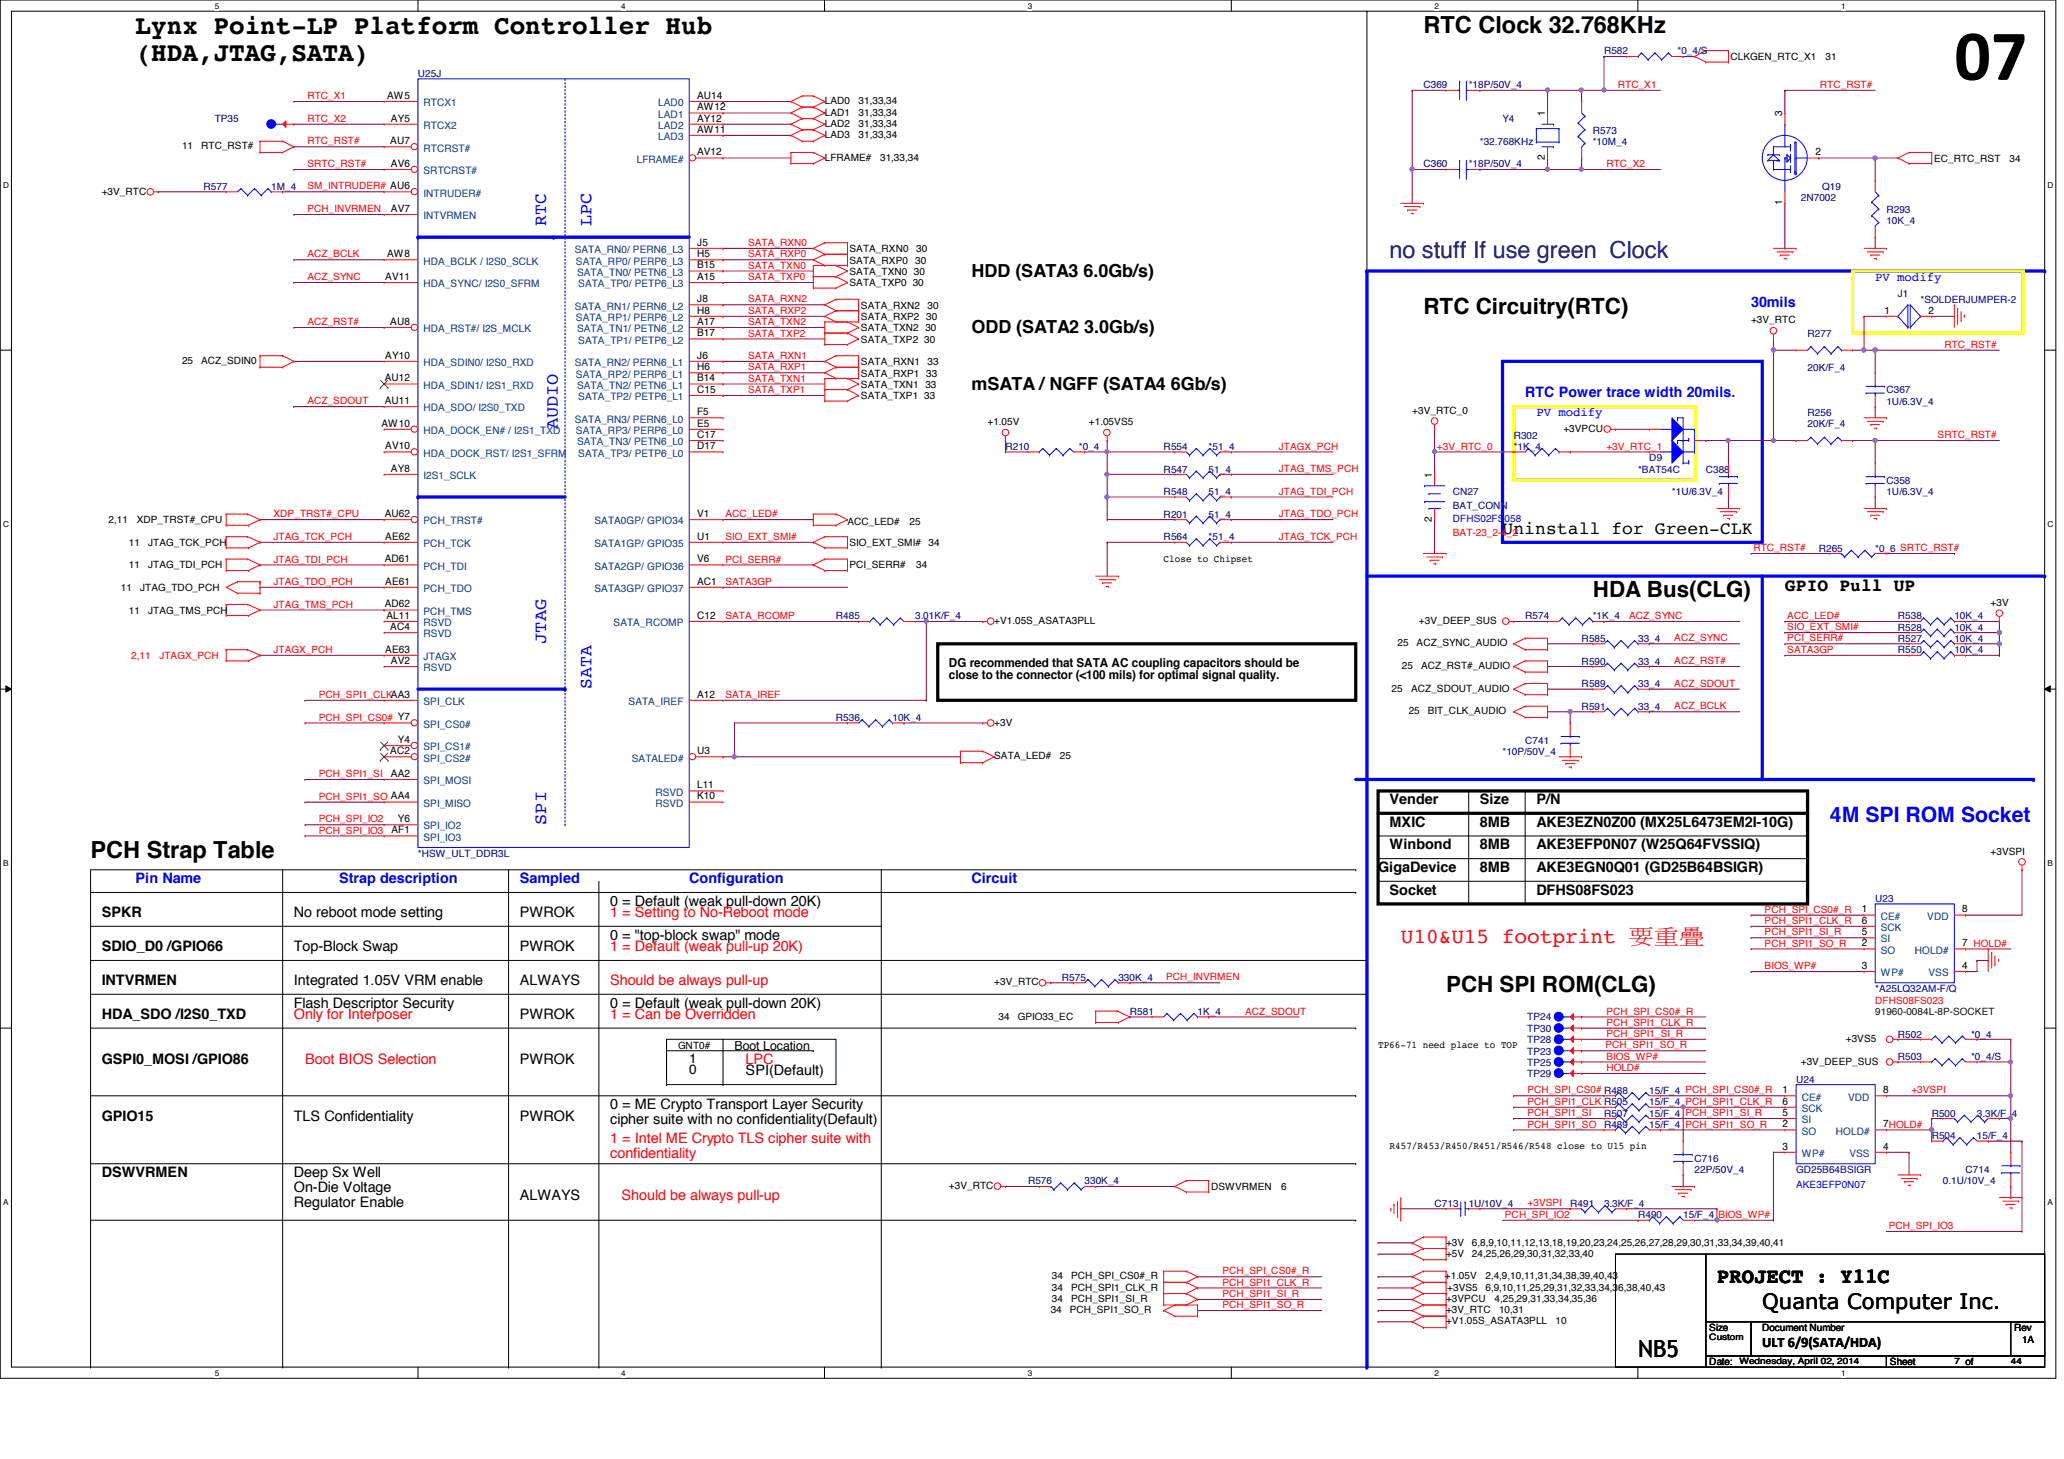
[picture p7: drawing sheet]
<svg xmlns="http://www.w3.org/2000/svg" width="297mm" height="210mm" viewBox="0 0 297 210" stroke-linecap="round" stroke-linejoin="round" font-family="sans-serif">
<defs><g id="words">
<text font-size="10.4" x="281.3" y="11.5">07</text>
<g font-size="3.9">
<text x="19.5" y="4.9">Lynx Point-LP Platform Controller Hub</text>
<text x="19.5" y="8.8">(HDA,JTAG,SATA)</text>
</g>
<g font-size="3.4">
<text x="204.8" y="4.8">RTC Clock 32.768KHz</text>
<text x="13" y="123.4">PCH Strap Table</text>
<text x="235.8" y="195.2">NB5</text>
</g>
<text font-size="3.4" fill="#000080" x="200" y="37.2">no stuff If use green Clock</text>
<g font-size="3.2">
<text x="204.8" y="45.2">RTC Circuitry(RTC)</text>
<text x="229.2" y="85.9">HDA Bus(CLG)</text>
<text x="208.1" y="142.7">PCH SPI ROM(CLG)</text>
</g>
<text font-size="3" fill="#00f" x="263.4" y="118.2">4M SPI ROM Socket</text>
<text font-size="3" fill="#f00" x="201.6" y="135.7">U10&amp;U15 footprint 要要要</text>
<g font-size="3">
<text x="247.1" y="184.6">PROJECT : Y11C</text>
<text x="253.6" y="188.3">Quanta Computer Inc.</text>
</g>
<g font-size="2.6" fill="#00f">
<text x="78.6" y="32.5" transform="rotate(-90 78.6 32.5)">RTC</text>
<text x="85.1" y="32.5" transform="rotate(-90 85.1 32.5)">LPC</text>
<text x="80.3" y="61.8" transform="rotate(-90 80.3 61.8)">AUDIO</text>
<text x="78.6" y="92.6" transform="rotate(-90 78.6 92.6)">JTAG</text>
<text x="85.1" y="99.1" transform="rotate(-90 85.1 99.1)">SATA</text>
<text x="78.6" y="118.7" transform="rotate(-90 78.6 118.7)">SPI</text>
</g>
<g font-size="2.6">
<text x="139.8" y="39.8">HDD (SATA3 6.0Gb/s)</text>
<text x="139.8" y="47.9">ODD (SATA2 3.0Gb/s)</text>
<text x="139.8" y="56">mSATA / NGFF (SATA4 6Gb/s)</text>
<text x="216.2" y="76.8">Uninstall for Green-CLK</text>
<text x="256.9" y="85">GPIO Pull UP</text>
</g>
<g font-size="2.1" fill="#00f">
<text x="252" y="44.2">30mils</text>
<text x="219.5" y="57.1">RTC Power trace width 20mils.</text>
<text x="19.5" y="127">Pin Name</text>
<text x="48.8" y="127">Strap description</text>
<text x="74.8" y="127">Sampled</text>
<text x="99.2" y="127">Configuration</text>
<text x="139.8" y="127">Circuit</text>
</g>
<g font-size="2.1">
<text x="200" y="115.7">Vender</text>
<text x="200" y="118.9">MXIC</text>
<text x="213" y="115.7">Size</text>
<text x="213" y="118.9">8MB</text>
<text x="221.1" y="115.7">P/N</text>
<text x="221.1" y="118.9">AKE3EZN0Z00 (MX25L6473EM2I-10G)</text>
<text x="198.3" y="125.4">GigaDevice</text>
<text x="200" y="122.2">Winbond</text>
<text x="213" y="122.2">8MB</text>
<text x="213" y="125.4">8MB</text>
<text x="221.1" y="122.2">AKE3EFP0N07 (W25Q64FVSSIQ)</text>
<text x="221.1" y="125.4">AKE3EGN0Q01 (GD25B64BSIGR)</text>
<text x="14.6" y="132">SPKR</text>
<text x="42.3" y="132">No reboot mode setting</text>
<text x="74.8" y="132">PWROK</text>
<text x="87.8" y="130.3">0 = Default (weak pull-down 20K)</text>
<text x="200" y="128.7">Socket</text>
<text x="221.1" y="128.7">DFHS08FS023</text>
<text x="14.6" y="136.8">SDIO_D0 /GPIO66</text>
<text x="42.3" y="136.8">Top-Block Swap</text>
<text x="74.8" y="136.8">PWROK</text>
<text x="87.8" y="135.2">0 = &quot;top-block swap&quot; mode</text>
<text x="14.6" y="141.7">INTVRMEN</text>
<text x="42.3" y="141.7">Integrated 1.05V VRM enable</text>
<text x="74.8" y="141.7">ALWAYS</text>
<text x="14.6" y="146.6">HDA_SDO /I2S0_TXD</text>
<text x="42.3" y="144.9">Flash Descriptor Security</text>
<text x="74.8" y="146.6">PWROK</text>
<text x="87.8" y="144.9">0 = Default (weak pull-down 20K)</text>
<text x="14.6" y="153.1">GSPI0_MOSI /GPIO86</text>
<text x="74.8" y="153.1">PWROK</text>
<text x="107.3" y="154.7">SPI(Default)</text>
<text x="14.6" y="161.2">GPIO15</text>
<text x="42.3" y="161.2">TLS Confidentiality</text>
<text x="74.8" y="161.2">PWROK</text>
<text x="87.8" y="159.6">0 = ME Crypto Transport Layer Security</text>
<text x="87.8" y="161.7">cipher suite with no confidentiality(Default)</text>
<text x="14.6" y="169.3">DSWVRMEN</text>
<text x="42.3" y="169.3">Deep Sx Well</text>
<text x="42.3" y="171.5">On-Die Voltage</text>
<text x="42.3" y="173.7">Regulator Enable</text>
<text x="74.8" y="172.6">ALWAYS</text>
<text x="253.6" y="193.8">ULT 6/9(SATA/HDA)</text>
</g>
<g font-size="2.1" fill="#f00">
<text x="87.8" y="132">1 = Setting to No-Reboot mode</text>
<text x="87.8" y="136.8">1 = Default (weak pull-up 20K)</text>
<text x="87.8" y="141.7">Should be always pull-up</text>
<text x="42.3" y="146.6">Only for Interposer</text>
<text x="87.8" y="146.6">1 = Can be Overridden</text>
<text x="43.9" y="153.1">Boot BIOS Selection</text>
<text x="107.3" y="153.1">LPC</text>
<text x="87.8" y="164.5">1 = Intel ME Crypto TLS cipher suite with</text>
<text x="87.8" y="166.6">confidentiality</text>
<text x="89.4" y="172.6">Should be always pull-up</text>
</g>
<g font-size="1.9">
<text x="99.2" y="154.6">0</text>
<text x="99.2" y="153">1</text>
</g>
<g font-size="1.8" fill="#00f">
<text x="269.9" y="40.4">PV modify</text>
<text x="221.1" y="59.9">PV modify</text>
</g>
<g font-size="1.8">
<text x="136.6" y="95.9">DG recommended that SATA AC coupling capacitors should be</text>
<text x="136.6" y="97.7">close to the connector (&lt;100 mils) for optimal signal quality.</text>
<text x="105.7" y="151.1">Boot Location</text>
</g>
<g font-size="1.5">
<text x="55.7" y="14.2">AW5</text>
<text x="56.3" y="17.5">AY5</text>
<text x="100.3" y="14.2">AU14</text>
<text x="100.3" y="15.9">AW12</text>
<text x="100.3" y="17.5">AY12</text>
<text x="222.3" y="16.7" transform="rotate(-90 222.3 16.7)">1</text>
<text x="256.5" y="16.7" transform="rotate(-90 256.5 16.7)">3</text>
<text x="56.2" y="20.7">AU7</text>
<text x="100.3" y="19.1">AW11</text>
<text x="100.3" y="22.4">AV12</text>
<text x="222.3" y="23.1" transform="rotate(-90 222.3 23.1)">2</text>
<text x="261.3" y="22.4">2</text>
<text x="56.3" y="24">AV6</text>
<text x="256.5" y="29.5" transform="rotate(-90 256.5 29.5)">1</text>
<text x="56.3" y="30.5">AV7</text>
<text x="100.3" y="35.3">J5</text>
<text x="55.5" y="40.3">AV11</text>
<text x="55.7" y="37">AW8</text>
<text x="100.3" y="37">H5</text>
<text x="100.3" y="38.6">B15</text>
<text x="100.3" y="40.3">A15</text>
<text x="56.2" y="46.7">AU8</text>
<text x="100.3" y="43.5">J8</text>
<text x="100.3" y="45.1">H8</text>
<text x="100.3" y="46.7">A17</text>
<text x="271.2" y="45.1">1</text>
<text x="277.5" y="45.1">2</text>
<text x="55.5" y="51.6">AY10</text>
<text x="100.3" y="48.4">B17</text>
<text x="100.3" y="51.6">J6</text>
<text x="100.3" y="53.3">H6</text>
<text x="55.4" y="54.9">AU12</text>
<text x="55.4" y="58.1">AU11</text>
<text x="100.3" y="54.9">B14</text>
<text x="100.3" y="56.5">C15</text>
<text x="100.3" y="59.7">F5</text>
<text x="54.9" y="61.4">AW10</text>
<text x="55.5" y="64.6">AV10</text>
<text x="100.3" y="61.4">E5</text>
<text x="100.3" y="63">C17</text>
<text x="100.3" y="64.6">D17</text>
<text x="56.3" y="67.9">AY8</text>
<text x="206.1" y="68.7" transform="rotate(-90 206.1 68.7)">1</text>
<text x="55.4" y="74.4">AU62</text>
<text x="55.5" y="77.6">AE62</text>
<text x="100.3" y="74.4">V1</text>
<text x="100.3" y="77.6">U1</text>
<text x="206.1" y="75.1" transform="rotate(-90 206.1 75.1)">2</text>
<text x="55.4" y="80.9">AD61</text>
<text x="100.3" y="80.9">V6</text>
<text x="55.4" y="87.4">AD62</text>
<text x="55.5" y="84.1">AE61</text>
<text x="55.6" y="89">AL11</text>
<text x="100.3" y="84.1">AC1</text>
<text x="100.3" y="89">C12</text>
<text x="55.5" y="93.9">AE63</text>
<text x="56.2" y="90.6">AC4</text>
<text x="56.3" y="95.5">AV2</text>
<text x="100.3" y="100.4">A12</text>
<text x="57.2" y="106.9">Y4</text>
<text x="56.2" y="108.5">AC2</text>
<text x="56.3" y="111.8">AA2</text>
<text x="100.3" y="108.5">U3</text>
<text x="100.3" y="113.4">L11</text>
<text x="56.3" y="119.9">AF1</text>
<text x="57.2" y="118.3">Y6</text>
<text x="100.3" y="115">K10</text>
<text x="267.9" y="131.3">1</text>
<text x="282.4" y="131.3">8</text>
<text x="267.9" y="132.9">6</text>
<text x="267.9" y="134.5">5</text>
<text x="267.9" y="136.1">2</text>
<text x="282.4" y="136.1">7 HOLD#</text>
<text x="267.9" y="139.4">3</text>
<text x="282.4" y="139.4">4</text>
<text x="256.5" y="157.3">1</text>
<text x="256.5" y="158.9">6</text>
<text x="256.5" y="160.5">5</text>
<text x="271" y="157.3">8</text>
<text x="256.5" y="162.2">2</text>
<text x="256.5" y="165.4">3</text>
<text x="271" y="165.4">4</text>
<text x="271" y="162.2">7HOLD#</text>
</g>
<g font-size="1.5" fill="#004080">
<text x="61" y="15.3">RTCX1</text>
<text x="94.7" y="15.3">LAD0</text>
<text x="94.7" y="16.9">LAD1</text>
<text x="61" y="18.5">RTCX2</text>
<text x="61" y="21.8">RTCRST#</text>
<text x="91.6" y="23.4">LFRAME#</text>
<text x="94.7" y="18.5">LAD2</text>
<text x="94.7" y="20.2">LAD3</text>
<text x="61" y="28.3">INTRUDER#</text>
<text x="61" y="25.1">SRTCRST#</text>
<text x="61" y="31.5">INTVRMEN</text>
<text x="61" y="38.1">HDA_BCLK / I2S0_SCLK</text>
<text x="61" y="41.3">HDA_SYNC/ I2S0_SFRM</text>
<text x="82.7" y="36.4">SATA_RN0/ PERN6_L3</text>
<text x="82.9" y="38.1">SATA_RP0/ PERP6_L3</text>
<text x="83.1" y="39.7">SATA_TN0/ PETN6_L3</text>
<text x="83.2" y="41.3">SATA_TP0/ PETP6_L3</text>
<text x="61" y="47.8">HDA_RST#/ I2S_MCLK</text>
<text x="82.7" y="44.5">SATA_RN1/ PERN6_L2</text>
<text x="82.9" y="46.2">SATA_RP1/ PERP6_L2</text>
<text x="83.1" y="47.8">SATA_TN1/ PETN6_L2</text>
<text x="61" y="52.7">HDA_SDIN0/ I2S0_RXD</text>
<text x="82.7" y="52.7">SATA_RN2/ PERN6_L1</text>
<text x="83.2" y="49.4">SATA_TP1/ PETP6_L2</text>
<text x="61" y="55.9">HDA_SDIN1/ I2S1_RXD</text>
<text x="61" y="59.2">HDA_SDO/ I2S0_TXD</text>
<text x="82.9" y="54.3">SATA_RP2/ PERP6_L1</text>
<text x="83.1" y="55.9">SATA_TN2/ PETN6_L1</text>
<text x="83.2" y="57.6">SATA_TP2/ PETP6_L1</text>
<text x="61" y="65.7">HDA_DOCK_RST/ I2S1_SFRM</text>
<text x="61" y="62.4">HDA_DOCK_EN# / I2S1_TXD</text>
<text x="82.7" y="60.8">SATA_RN3/ PERN6_L0</text>
<text x="82.9" y="62.4">SATA_RP3/ PERP6_L0</text>
<text x="83.1" y="64.1">SATA_TN3/ PETN6_L0</text>
<text x="83.2" y="65.7">SATA_TP3/ PETP6_L0</text>
<text x="61" y="68.9">I2S1_SCLK</text>
<text x="61" y="75.4">PCH_TRST#</text>
<text x="85.6" y="75.4">SATA0GP/ GPIO34</text>
<text x="61" y="78.7">PCH_TCK</text>
<text x="61" y="82">PCH_TDI</text>
<text x="85.6" y="78.7">SATA1GP/ GPIO35</text>
<text x="85.6" y="82">SATA2GP/ GPIO36</text>
<text x="61" y="85.2">PCH_TDO</text>
<text x="61" y="88.4">PCH_TMS</text>
<text x="85.6" y="85.2">SATA3GP/ GPIO37</text>
<text x="61" y="90.1">RSVD</text>
<text x="61" y="91.7">RSVD</text>
<text x="61" y="95">JTAGX</text>
<text x="88.3" y="90.1">SATA_RCOMP</text>
<text x="61" y="101.4">SPI_CLK</text>
<text x="61" y="96.6">RSVD</text>
<text x="90.5" y="101.4">SATA_IREF</text>
<text x="61" y="104.7">SPI_CS0#</text>
<text x="61" y="107.9">SPI_CS1#</text>
<text x="61" y="112.8">SPI_MOSI</text>
<text x="61" y="109.6">SPI_CS2#</text>
<text x="90.9" y="109.6">SATALED#</text>
<text x="61" y="116.1">SPI_MISO</text>
<text x="61" y="119.3">SPI_IO2</text>
<text x="94.3" y="114.5">RSVD</text>
<text x="94.3" y="116.1">RSVD</text>
<text x="61" y="120.9">SPI_IO3</text>
<text x="270.7" y="132.3">CE#</text>
<text x="270.7" y="133.9">SCK</text>
<text x="270.7" y="135.6">SI</text>
<text x="270.7" y="137.2">SO</text>
<text x="275.6" y="137.2">HOLD#</text>
<text x="277.4" y="132.3">VDD</text>
<text x="270.7" y="140.5">WP#</text>
<text x="277.5" y="140.5">VSS</text>
<text x="259.3" y="158.3">CE#</text>
<text x="259.3" y="160">SCK</text>
<text x="259.3" y="161.6">SI</text>
<text x="266" y="158.3">VDD</text>
<text x="259.3" y="163.2">SO</text>
<text x="259.3" y="166.5">WP#</text>
<text x="264.2" y="163.2">HOLD#</text>
<text x="266.1" y="166.5">VSS</text>
</g>
<g font-size="1.4" fill="#000080">
<text x="60.2" y="11.1">U25J</text>
<text x="230.8" y="7.8">R582</text>
<text x="241.4" y="7.8">*0_4/S</text>
<text x="30.9" y="17.6">TP35</text>
<text x="204.8" y="12.7">C369</text>
<text x="211.4" y="12.7">*18P/50V_4</text>
<text x="216.2" y="17.6">Y4</text>
<text x="213" y="20.8">*32.768KHz</text>
<text x="229.2" y="19.2">R573</text>
<text x="229.2" y="20.8">*10M_4</text>
<text x="29.3" y="27.3">R577</text>
<text x="39" y="27.3">1M_4</text>
<text x="204.8" y="24.1">C360</text>
<text x="211.4" y="24.1">*18P/50V_4</text>
<text x="259.2" y="29">2N7002</text>
<text x="262.3" y="27.3">Q19</text>
<text x="271.5" y="30.6">R293</text>
<text x="271.5" y="32.2">10K_4</text>
<text x="273.1" y="42.8">J1</text>
<text x="276.4" y="43.6">*SOLDERJUMPER-2</text>
<text x="260.1" y="48.5">R277</text>
<text x="260.1" y="53.3">20K/F_4</text>
<text x="260.1" y="59.9">R256</text>
<text x="271.5" y="56.6">C367</text>
<text x="271.5" y="58.3">1U/6.3V_4</text>
<text x="144.7" y="64.7">R210</text>
<text x="155.3" y="64.7">*0_4</text>
<text x="167.5" y="64.7">R554</text>
<text x="173.9" y="64.7">*51_4</text>
<text x="217.8" y="63.1">R302</text>
<text x="217.8" y="64.7">*1K_4</text>
<text x="260.1" y="61.5">20K/F_4</text>
<text x="167.5" y="71.2">R548</text>
<text x="167.5" y="68">R547</text>
<text x="173.9" y="71.2">51_4</text>
<text x="173.9" y="68">51_4</text>
<text x="209.1" y="71.2">CN27</text>
<text x="235.8" y="68">*BAT54C</text>
<text x="237.4" y="66.4">D9</text>
<text x="240.6" y="71.2">*1U/6.3V_4</text>
<text x="245.5" y="68">C388</text>
<text x="271.5" y="69.6">C358</text>
<text x="271.5" y="71.2">1U/6.3V_4</text>
<text x="167.5" y="77.7">R564</text>
<text x="167.5" y="74.5">R201</text>
<text x="173.9" y="77.7">*51_4</text>
<text x="173.9" y="74.5">51_4</text>
<text x="209.1" y="73.2">BAT_CONN</text>
<text x="261.7" y="79.4">R265</text>
<text x="269.9" y="79.4">*0_6 SRTC_RST#</text>
<text x="120.3" y="89.1">R485</text>
<text x="131.7" y="89.1">3.01K/F_4</text>
<text x="219.5" y="89.1">R574</text>
<text x="229.2" y="89.1">*1K_4</text>
<text x="273.1" y="89.1">R538</text>
<text x="281.3" y="89.1">10K_4</text>
<text x="227.6" y="95.6">R590</text>
<text x="227.6" y="92.4">R585</text>
<text x="235.8" y="95.6">33_4</text>
<text x="235.8" y="92.4">33_4</text>
<text x="273.1" y="90.8">R528</text>
<text x="273.1" y="94">R550</text>
<text x="273.1" y="92.4">R527</text>
<text x="281.3" y="90.8">10K_4</text>
<text x="281.3" y="94">10K_4</text>
<text x="281.3" y="92.4">10K_4</text>
<text x="227.6" y="98.9">R589</text>
<text x="235.8" y="98.9">33_4</text>
<text x="120.3" y="103.8">R536</text>
<text x="128.4" y="103.8">10K_4</text>
<text x="219.5" y="107">C741</text>
<text x="227.6" y="102.1">R591</text>
<text x="235.8" y="102.1">33_4</text>
<text x="216.2" y="108.6">*10P/50V_4</text>
<text x="60.2" y="123.3">*HSW_ULT_DDR3L</text>
<text x="269.9" y="129.8">U23</text>
<text x="152.8" y="141.1">R575</text>
<text x="160.9" y="141.1">330K_4</text>
<text x="269.9" y="142.7">*A25LQ32AM-F/Q</text>
<text x="162.6" y="146">R581</text>
<text x="172.3" y="146">1K_4</text>
<text x="219.8" y="146.8">TP24</text>
<text x="219.8" y="148.5">TP30</text>
<text x="273.1" y="149.3">R502</text>
<text x="283.7" y="149.3">*0_4</text>
<text x="219.8" y="151.7">TP23</text>
<text x="219.8" y="150.1">TP28</text>
<text x="219.8" y="154.9">TP29</text>
<text x="219.8" y="153.3">TP25</text>
<text x="258.5" y="155.8">U24</text>
<text x="273.1" y="152.5">R503</text>
<text x="283.7" y="152.5">*0_4/S</text>
<text x="230.8" y="160.7">R507</text>
<text x="237.4" y="159">15/F_4 PCH_SPI1_CLK_R</text>
<text x="237.4" y="157.4">15/F_4 PCH_SPI_CS0#_R</text>
<text x="237.4" y="160.7">15/F_4</text>
<text x="278" y="160.7">R500</text>
<text x="284.5" y="160.7">3.3K/F_4</text>
<text x="230.8" y="162.3">R489</text>
<text x="237.4" y="162.3">15/F_4</text>
<text x="243.9" y="167.1">C716</text>
<text x="278" y="163.9">R504</text>
<text x="284.5" y="163.9">15/F_4</text>
<text x="148" y="170.4">R576</text>
<text x="156.1" y="170.4">330K_4</text>
<text x="206.5" y="173.7">C713</text>
<text x="211.4" y="173.7">1U/10V_4</text>
<text x="226" y="173.7">R491</text>
<text x="230.8" y="173.7">3.3K/F_4</text>
<text x="243.9" y="168.8">22P/50V_4</text>
<text x="258.5" y="168.8">GD25B64BSIGR</text>
<text x="279.6" y="170.4">0.1U/10V_4</text>
<text x="282.9" y="168.8">C714</text>
<text x="235.8" y="175.3">R490</text>
<text x="242.2" y="175.3">15/F_4 BIOS_WP#</text>
</g>
<g font-size="1.4">
<text x="249" y="8.6">CLKGEN_RTC_X1</text>
<text x="262.7" y="8.6">31</text>
<text x="118.7" y="16.6">LAD1</text>
<text x="118.7" y="15">LAD0</text>
<text x="123.6" y="16.6">31,33,34</text>
<text x="123.6" y="15">31,33,34</text>
<text x="26.2" y="21.5">11</text>
<text x="29" y="21.5">RTC_RST#</text>
<text x="118.7" y="18.2">LAD2</text>
<text x="118.7" y="19.9">LAD3</text>
<text x="118.7" y="23.1">LFRAME#</text>
<text x="123.6" y="18.2">31,33,34</text>
<text x="123.6" y="19.9">31,33,34</text>
<text x="126.7" y="23.1">31,33,34</text>
<text x="278.3" y="23.3">EC_RTC_RST</text>
<text x="289.2" y="23.3">34</text>
<text x="14.6" y="28">+3V_RTC</text>
<text x="122.3" y="36.3">SATA_RXN0</text>
<text x="122.3" y="37.9">SATA_RXP0</text>
<text x="122.3" y="39.5">SATA_TXN0 30</text>
<text x="122.3" y="41.1">SATA_TXP0 30</text>
<text x="131.7" y="37.9">30</text>
<text x="131.9" y="36.3">30</text>
<text x="123.9" y="47.7">SATA_TXN2 30</text>
<text x="123.9" y="46.1">SATA_RXP2 30</text>
<text x="123.9" y="44.4">SATA_RXN2</text>
<text x="133.5" y="44.4">30</text>
<text x="252" y="46.5">+3V_RTC</text>
<text x="26.2" y="52.4">25</text>
<text x="29" y="52.4">ACZ_SDIN0</text>
<text x="123.9" y="52.5">SATA_RXN1</text>
<text x="123.9" y="49.3">SATA_TXP2 30</text>
<text x="133.5" y="52.5">33</text>
<text x="123.9" y="54.2">SATA_RXP1 33</text>
<text x="123.9" y="55.8">SATA_TXN1 33</text>
<text x="123.9" y="57.4">SATA_TXP1 33</text>
<text x="203.2" y="59.5">+3V_RTC_0</text>
<text x="142.1" y="61.2">+1.05V</text>
<text x="156.7" y="61.2">+1.05VS5</text>
<text x="225" y="62.1">+3VPCU</text>
<text x="15.6" y="75.3">2,11</text>
<text x="19.7" y="75.3">XDP_TRST#_CPU</text>
<text x="122" y="75.5">ACC_LED#</text>
<text x="130.9" y="75.5">25</text>
<text x="18.5" y="81.8">11</text>
<text x="18.5" y="78.6">11</text>
<text x="21.3" y="81.8">JTAG_TDI_PCH</text>
<text x="21.3" y="78.6">JTAG_TCK_PCH</text>
<text x="122.3" y="78.6">SIO_EXT_SMI#</text>
<text x="122.3" y="81.8">PCI_SERR#</text>
<text x="131.9" y="81.8">34</text>
<text x="133.6" y="78.6">34</text>
<text x="167.5" y="80.8">Close to Chipset</text>
<text x="17.4" y="85">11</text>
<text x="18.5" y="88.3">11</text>
<text x="20.2" y="85">JTAG_TDO_PCH</text>
<text x="21.3" y="88.3">JTAG_TMS_PCH</text>
<text x="143.1" y="89.8">+V1.05S_ASATA3PLL</text>
<text x="204.2" y="89.8">+3V_DEEP_SUS</text>
<text x="286.5" y="87.2">+3V</text>
<text x="201.1" y="93">25</text>
<text x="203.9" y="93">ACZ_SYNC_AUDIO</text>
<text x="200.3" y="99.5">25</text>
<text x="201.8" y="96.3">25</text>
<text x="203.1" y="99.5">ACZ_SDOUT_AUDIO</text>
<text x="204.5" y="96.3">ACZ_RST#_AUDIO</text>
<text x="143.1" y="104.4">+3V</text>
<text x="202.7" y="102.8">25</text>
<text x="205.5" y="102.8">BIT_CLK_AUDIO</text>
<text x="143.1" y="109.3">SATA_LED#</text>
<text x="152.5" y="109.3">25</text>
<text x="286.5" y="122.9">+3VSPI</text>
<text x="143.1" y="141.8">+3V_RTC</text>
<text x="143.7" y="146.8">34</text>
<text x="146.5" y="146.8">GPIO33_EC</text>
<text x="265.6" y="149.9">+3VS5</text>
<text x="97.6" y="150.9">GNT0#</text>
<text x="198.3" y="150.7">TP66-71 need place to TOP</text>
<text x="259.2" y="153.2">+3V_DEEP_SUS</text>
<text x="200" y="165.4">R457/R453/R450/R451/R546/R548 close to U15 pin</text>
<text x="136.6" y="171.1">+3V_RTC</text>
<text x="174.3" y="171.2">DSWVRMEN</text>
<text x="184.4" y="171.2">6</text>
<text x="208.1" y="179.2">+3V</text>
<text x="211.8" y="179.2">6,8,9,10,11,12,13,18,19,20,23,24,25,26,27,28,29,30,31,33,34,39,40,41</text>
<text x="151.4" y="185.7">34</text>
<text x="151.4" y="184.1">34</text>
<text x="154.1" y="185.7">PCH_SPI1_CLK_R</text>
<text x="154.1" y="184.1">PCH_SPI_CS0#_R</text>
<text x="207.9" y="184.1">+1.05V</text>
<text x="208.1" y="180.8">+5V</text>
<text x="208.3" y="185.7">+3VS5</text>
<text x="211.8" y="180.8">24,25,26,29,30,31,32,33,40</text>
<text x="213.8" y="185.7">6,9,10,11,25,29,31,32,33,34,36,38,40,43</text>
<text x="213.8" y="184.1">2,4,9,10,11,31,34,38,39,40,43</text>
<text x="151.2" y="188.9">34</text>
<text x="151.4" y="187.3">34</text>
<text x="154" y="188.9">PCH_SPI1_SO_R</text>
<text x="154.1" y="187.3">PCH_SPI1_SI_R</text>
<text x="208.1" y="187.3">+3VPCU</text>
<text x="208.1" y="188.9">+3V_RTC</text>
<text x="208.1" y="190.5">+V1.05S_ASATA3PLL</text>
<text x="215.1" y="187.3">4,25,29,31,33,34,35,36</text>
<text x="215.7" y="188.9">10,31</text>
<text x="223.9" y="190.5">10</text>
<text x="246" y="191.5">Size</text>
<text x="253.6" y="191.5">Document Number</text>
<text x="289.9" y="191.5">Rev</text>
<text x="246" y="196.4">Date:</text>
<text x="272" y="196.4">Sheet</text>
<text x="291" y="193.2">1A</text>
</g>
<g font-size="1.4" fill="#f00">
<text x="44.2" y="14.3">RTC_X1</text>
<text x="44.2" y="17.5">RTC_X2</text>
<text x="232.8" y="12.7">RTC_X1</text>
<text x="261.9" y="12.7">RTC_RST#</text>
<text x="44.2" y="20.8">RTC_RST#</text>
<text x="44.2" y="27.3">SM_INTRUDER# AU6</text>
<text x="44.2" y="24">SRTC_RST#</text>
<text x="231.2" y="24">RTC_X2</text>
<text x="44.2" y="30.5">PCH_INVRMEN</text>
<text x="107.7" y="35.4">SATA_RXN0</text>
<text x="44.2" y="37">ACZ_BCLK</text>
<text x="44.2" y="40.3">ACZ_SYNC</text>
<text x="107.7" y="37">SATA_RXP0</text>
<text x="107.7" y="38.7">SATA_TXN0</text>
<text x="107.7" y="40.3">SATA_TXP0</text>
<text x="44.2" y="46.8">ACZ_RST#</text>
<text x="107.7" y="46.8">SATA_TXN2</text>
<text x="107.7" y="45.2">SATA_RXP2</text>
<text x="107.7" y="43.5">SATA_RXN2</text>
<text x="107.7" y="48.4">SATA_TXP2</text>
<text x="107.7" y="51.6">SATA_RXN1</text>
<text x="107.7" y="53.3">SATA_RXP1</text>
<text x="279.8" y="50">RTC_RST#</text>
<text x="44.2" y="58.2">ACZ_SDOUT</text>
<text x="107.7" y="54.9">SATA_TXN1</text>
<text x="107.7" y="56.6">SATA_TXP1</text>
<text x="184.1" y="64.7">JTAGX_PCH</text>
<text x="206.8" y="64.7">+3V_RTC_0</text>
<text x="231.2" y="64.7">+3V_RTC_1</text>
<text x="278.8" y="63">SRTC_RST#</text>
<text x="184.1" y="67.9">JTAG_TMS_PCH</text>
<text x="184.1" y="71.2">JTAG_TDI_PCH</text>
<text x="39.4" y="74.4">XDP_TRST#_CPU</text>
<text x="39.4" y="77.7">JTAG_TCK_PCH</text>
<text x="104.4" y="77.7">SIO_EXT_SMI#</text>
<text x="104.4" y="74.4">ACC_LED#</text>
<text x="184.1" y="74.4">JTAG_TDO_PCH</text>
<text x="184.1" y="77.7">JTAG_TCK_PCH</text>
<text x="209.1" y="77.1">BAT-23_2-4_2</text>
<text x="39.4" y="80.9">JTAG_TDI_PCH</text>
<text x="104.4" y="80.9">PCI_SERR#</text>
<text x="252.3" y="79.3">RTC_RST#</text>
<text x="39.4" y="84.2">JTAG_TDO_PCH</text>
<text x="39.4" y="87.4">JTAG_TMS_PCH</text>
<text x="104.4" y="89.1">SATA_RCOMP</text>
<text x="104.4" y="84.2">SATA3GP</text>
<text x="234.4" y="89.1">ACZ_SYNC</text>
<text x="257.2" y="89.1">ACC_LED#</text>
<text x="18.9" y="94.8">2,11</text>
<text x="22.9" y="94.8">JTAGX_PCH</text>
<text x="39.4" y="93.9">JTAGX_PCH</text>
<text x="241" y="95.5">ACZ_RST#</text>
<text x="241" y="92.3">ACZ_SYNC</text>
<text x="257.2" y="90.7">SIO_EXT_SMI#</text>
<text x="257.2" y="92.3">PCI_SERR#</text>
<text x="257.2" y="93.9">SATA3GP</text>
<text x="45.9" y="100.4">PCH_SPI1_CLKAA3</text>
<text x="104.4" y="100.4">SATA_IREF</text>
<text x="241" y="98.8">ACZ_SDOUT</text>
<text x="45.9" y="103.7">PCH_SPI_CS0# Y7</text>
<text x="241" y="102.1">ACZ_BCLK</text>
<text x="45.9" y="111.8">PCH_SPI1_SI</text>
<text x="45.9" y="115.1">PCH_SPI1_SO AA4</text>
<text x="45.9" y="118.3">PCH_SPI_IO2</text>
<text x="45.9" y="119.9">PCH_SPI_IO3</text>
<text x="254" y="131.3">PCH_SPI_CS0#_R</text>
<text x="254" y="136.2">PCH_SPI1_SO_R</text>
<text x="254" y="134.6">PCH_SPI1_SI_R</text>
<text x="254" y="132.9">PCH_SPI1_CLK_R</text>
<text x="167.8" y="141.1">PCH_INVRMEN</text>
<text x="254" y="139.4">BIOS_WP#</text>
<text x="179.2" y="146">ACZ_SDOUT</text>
<text x="231.2" y="146">PCH_SPI_CS0#_R</text>
<text x="231.2" y="147.6">PCH_SPI1_CLK_R</text>
<text x="231.2" y="149.2">PCH_SPI1_SI_R</text>
<text x="269.9" y="144.4">DFHS08FS023</text>
<text x="231.1" y="150.8">PCH_SPI1_SO_R</text>
<text x="231.2" y="152.4">BIOS_WP#</text>
<text x="231.2" y="154.1">HOLD#</text>
<text x="219.8" y="157.3">PCH_SPI_CS0# R488</text>
<text x="219.8" y="159">PCH_SPI1_CLK R505</text>
<text x="219.8" y="160.6">PCH_SPI1_SI</text>
<text x="242.6" y="160.6">PCH_SPI1_SI_R</text>
<text x="275.1" y="157.3">+3VSPI</text>
<text x="219.8" y="162.2">PCH_SPI1_SO</text>
<text x="242.6" y="162.2">PCH_SPI1_SO_R</text>
<text x="219.8" y="173.6">+3VSPI</text>
<text x="216.6" y="175.2">PCH_SPI_IO2</text>
<text x="271.8" y="176.8">PCH_SPI_IO3</text>
<text x="175.9" y="183.3">PCH_SPI_CS0#_R</text>
<text x="175.9" y="185">PCH_SPI1_CLK_R</text>
<text x="175.9" y="188.2">PCH_SPI1_SO_R</text>
<text x="175.9" y="186.6">PCH_SPI1_SI_R</text>
</g>
<g font-size="1.4" fill="#00f">
<text x="209.1" y="75.1">DFHS02FS058</text>
<text x="258.5" y="170.9">AKE3EFP0N07</text>
</g>
<text font-size="1.4" fill="#004000" x="269.9" y="146">91960-0084L-8P-SOCKET</text>
<g font-size="1.3">
<text x="246" y="192.8">Custom</text>
<text x="250.4" y="196.3">Wednesday, April 02, 2014</text>
<text x="281.3" y="196.3">7 of</text>
<text x="289.4" y="196.3">44</text>
</g>
<g font-size="1.2">
<text x="30.9" y="1.2">5</text>
<text x="89.4" y="1.2">4</text>
<text x="147.9" y="1.2">3</text>
<text x="206.5" y="1.2">2</text>
<text x="265" y="1.2">1</text>
<text x=".5" y="27.1">D</text>
<text x="294.7" y="27.1">D</text>
<text x=".5" y="75.8">C</text>
<text x="294.7" y="75.8">C</text>
<text x=".5" y="124.6">B</text>
<text x="294.7" y="124.6">B</text>
<text x=".5" y="173.4">A</text>
<text x="294.7" y="173.4">A</text>
<text x="30.9" y="197.9">5</text>
<text x="89.4" y="197.9">4</text>
<text x="147.9" y="197.9">3</text>
<text x="206.5" y="197.9">2</text>
<text x="265" y="197.9">1</text>
</g>
</g></defs>
<path d="M0 0h295.9v198.3h-295.9zM1.6 1.6h292.7v195.1h-292.7z" fill="none" stroke="#000" stroke-width=".14"/>
<g fill="#fff">
<path d="M30.9 .2h.6v1.3h-.6z"/>
<path d="M30.9 196.8h.6v1.4h-.6z"/>
</g>
<path d="M60.2 0v1.6M60.2 196.7v1.6" fill="none" stroke="#000" stroke-width=".14"/>
<g fill="#fff">
<path d="M89.4 .2h.6v1.3h-.6z"/>
<path d="M89.4 196.8h.6v1.4h-.6z"/>
</g>
<path d="M118.7 0v1.6M118.7 196.7v1.6" fill="none" stroke="#000" stroke-width=".14"/>
<g fill="#fff">
<path d="M147.9 .2h.6v1.3h-.6z"/>
<path d="M147.9 196.8h.6v1.4h-.6z"/>
</g>
<path d="M177.2 0v1.6M177.2 196.7v1.6" fill="none" stroke="#000" stroke-width=".14"/>
<g fill="#fff">
<path d="M206.5 .2h.5v1.3h-.5z"/>
<path d="M206.5 196.8h.5v1.4h-.5z"/>
</g>
<path d="M235.7 0v1.6M235.7 196.7v1.6" fill="none" stroke="#000" stroke-width=".14"/>
<g fill="#fff">
<path d="M265 .2h.6v1.3h-.6z"/>
<path d="M265 196.8h.6v1.4h-.6z"/>
<path d="M.5 26h.8v1.3h-.8z"/>
<path d="M294.7 26h.8v1.3h-.8z"/>
<path d="M.5 74.8h.8v1.3h-.8z"/>
<path d="M294.7 74.8h.8v1.3h-.8z"/>
</g>
<path d="M0 50.4h1.6M294.3 50.4h1.6" fill="none" stroke="#000" stroke-width=".14"/>
<g fill="#fff">
<path d="M.5 123.5h.7v1.3h-.7z"/>
<path d="M294.7 123.5h.7v1.3h-.7z"/>
</g>
<path d="M0 99.1h1.6M.8 98.7l.8 .4-.8 .5zM294.3 99.1l.8-.4v.9zM294.3 99.1h1.6" fill="none" stroke="#000" stroke-width=".14"/>
<path d="M.8 98.7l.8 .4-.8 .5zM294.3 99.1l.8-.4v.9z" fill="#000"/>
<g fill="#fff">
<path d="M.5 172.3h.7v1.3h-.7z"/>
<path d="M294.7 172.3h.7v1.3h-.7z"/>
</g>
<path d="M0 147.9h1.6M294.3 147.9h1.6" fill="none" stroke="#000" stroke-width=".14"/>
<path d="M196.7 39v157.7" fill="none" stroke="#00f" stroke-width=".47"/>
<circle cx="196.7" cy="196.7" r=".23" fill="#00f"/>
<path d="M196.7 39h97.6" fill="none" stroke="#00f" stroke-width=".47"/>
<circle cx="294.3" cy="39" r=".23" fill="#00f"/>
<g fill="none" stroke="#000" stroke-width=".14">
<path d="M13 128.4h182.1M13 133.3h113.8M13 138.2h183.7M40.7 125.1v71.6M73.2 125.1v71.6M86.2 126.8v69.9M126.8 133.3h.1M126.8 125.1v71.6M195.1 128.4h.1M196.7 138.2h.1M13 143h183.7M13 147.9h182.1"/>
<path d="M13 157.6h182.1M95.9 156h.1M95.9 151.2h21.1M95.9 149.5v6.5M104.1 156h.1M104.1 149.5v6.5M117 151.2h.1M195.1 147.9h.1M195.1 157.6h.1M196.7 143h.1M13 175.6h182.1M13 167.4h182.1"/>
<path d="M195.1 175.6h.1M195.1 167.4h.1M40.7 196.7h.1M73.2 196.7h.1M86.2 196.7h.1M126.8 196.7h.1"/>
</g>
<path d="M195.1 112.1h97.5" fill="none" stroke="#00f" stroke-width=".47"/>
<circle cx="292.6" cy="112.1" r=".23" fill="#00f"/>
<path d="M196.7 82.9h97.6" fill="none" stroke="#00f" stroke-width=".47"/>
<circle cx="294.3" cy="82.9" r=".23" fill="#00f"/>
<path d="M95.9 149.5h24.4v6.5h-24.4z" fill="none" stroke="#000" stroke-width=".14"/>
<circle cx="196.7" cy="39" r=".23" fill="#00f"/>
<path d="M135 92.6h60.1v8.2h-60.1z" fill="none" stroke="#000" stroke-width=".47"/>
<path d="M13 125.1v71.6M13 196.7h.1" fill="none" stroke="#000" stroke-width=".14"/>
<path d="M216.2 52h37.4v26h-37.4zM253.6 82.9v29.2" fill="none" stroke="#00f" stroke-width=".47"/>
<circle cx="253.6" cy="82.9" r=".23" fill="#00f"/>
<g fill="none" stroke="#000" stroke-width=".14">
<path d="M196.7 1.6h.1M196.7 1.6v37.4M211.4 113.8v16.2M219.5 113.8v16.2M13 125.1h182.1M195.1 125.1h.1M198.3 126.8h61.8M198.3 120.3h61.8M198.3 123.5h61.8M211.4 130h.1M219.5 130h.1M260.1 126.8h.1"/>
<path d="M260.1 120.3h.1M260.1 123.5h.1"/>
</g>
<path d="M198.3 113.8h61.8v16.2h-61.8zM198.3 117h61.8" fill="none" stroke="#000" stroke-width=".47"/>
<circle cx="260.1" cy="117" r=".23" fill="#000"/>
<path d="M266.6 39h24.6v8.9h-24.6zM217.8 58.5h26.2v10.6h-26.2z" fill="none" stroke="#ff0" stroke-width=".47"/>
<g fill="none" stroke="#800040" stroke-width=".14">
<path d="M104.1 14.6h.1M104.1 16.3h.1M104.1 17.9h.1M104.1 19.5h.1M104.1 14.6h9.7M104.1 16.3h9.7M104.1 17.9h9.7M104.1 19.5h9.7M22.8 27.6h.1M22.8 27.6h9.8M40.7 27.6h.1M40.7 27.6h14.6"/>
<path d="M42.3 37.4h.1M42.3 21.1h.1M42.3 37.4h13M42.3 21.1h13M104.1 22.7h.1M104.1 35.7h.1M104.1 37.4h.1M104.1 39h.1M104.1 37.4h12.9M104.1 22.7h9.7M104.1 35.7h12.9M104.1 39h12.9"/>
<path d="M104.1 40.6h.1M104.1 40.6h12.9M43.9 104h.1M43.9 104h11.4M105.7 108.9h.1M105.7 108.9h32.5"/>
</g>
<circle cx="105.7" cy="108.9" r=".3" fill="#f0f"/>
<circle cx="105.7" cy="108.9" r=".3" fill="none" stroke="#f0f" stroke-width=".14"/>
<g fill="none" stroke="#800040" stroke-width=".14">
<path d="M42.3 30.9h.1M42.3 24.4h.1M42.3 30.9h13M42.3 24.4h13M42.3 40.6h.1M42.3 47.1h.1M42.3 52h.1M42.3 58.5h.1M42.3 40.6h13M42.3 47.1h13M42.3 52h13M42.3 58.5h13"/>
<path d="M248.7 63.4h.1M248.7 63.4v3.2M266.6 63.4h.1M266.6 63.4h3.3M43.9 100.8h.1M43.9 112.1h.1M43.9 115.4h.1M43.9 100.8h11.4M43.9 112.1h11.4M43.9 115.4h11.4"/>
</g>
<circle cx="248.7" cy="63.4" r=".3" fill="#f0f"/>
<circle cx="248.7" cy="63.4" r=".3" fill="none" stroke="#f0f" stroke-width=".14"/>
<path d="M255.2 50.4h.1M255.2 50.4h3.3M248.7 71.5h.1M248.7 63.4h.1M248.7 71.5v1.7M248.7 63.4h6.5M269.9 63.4h.1M269.9 63.4h17.8M269.9 63.4v3.2" fill="none" stroke="#800040" stroke-width=".14"/>
<circle cx="269.9" cy="63.4" r=".31" fill="#f0f"/>
<circle cx="269.9" cy="63.4" r=".31" fill="none" stroke="#f0f" stroke-width=".14"/>
<path d="M266.6 50.4h1.7M268.3 50.4h.1M269.9 50.4h.1M269.9 50.4v3.2M269.9 71.5h.1M269.9 71.5v1.7" fill="none" stroke="#800040" stroke-width=".14"/>
<circle cx="269.8" cy="50.4" r=".32" fill="#f0f"/>
<circle cx="269.8" cy="50.4" r=".32" fill="none" stroke="#f0f" stroke-width=".14"/>
<g fill="none" stroke="#800040" stroke-width=".14">
<path d="M255.2 48.8h.1M255.2 48.8v1.6M269.9 58.5h.1M269.9 50.4h.1M269.9 58.5v1.6M269.9 50.4h17.8M242.2 159.3h.1M242.2 159.3h14.7M242.2 159.3v4.9M216.2 175.6h19.6M217.8 162.6h.1M217.8 162.6h13"/>
<path d="M235.8 175.6h.1M255.2 165.8h.1M255.2 165.8h1.7M271.5 165.8h.1M271.5 165.8h3.2M271.5 162.6h6.5M274.7 165.8h.1M274.7 165.8v3.2M278 162.6h.1"/>
</g>
<circle cx="242.2" cy="159.3" r=".3" fill="#f0f"/>
<circle cx="242.2" cy="159.3" r=".3" fill="none" stroke="#f0f" stroke-width=".14"/>
<g fill="none" stroke="#800040" stroke-width=".14">
<path d="M255.2 50.4h.1M255.2 50.4v13M226 65h.1M226 65h11.4M222.7 95.9h.1M222.7 95.9h6.5M237.4 95.9h.1M237.4 99.1h.1M237.4 95.9h13M237.4 99.1h13M104.1 108.9h.1M104.1 108.9h1.6"/>
<path d="M105.7 108.9h.1M105.7 104h.1M105.7 104v4.9M105.7 104h16.3M130.1 104h.1M130.1 104h11.3M237.4 102.4h.1M237.4 102.4h13M151.2 141.4h.1M151.2 141.4h3.3M162.6 146.3h.1M162.6 146.3h3.2"/>
<path d="M173.9 146.3h.1M173.9 146.3h13.1M217.8 157.6h.1M217.8 159.3h.1M217.8 157.6h13M217.8 159.3h13M239 159.3h.1M239 159.3h3.2M217.8 160.9h.1M217.8 160.9h13M239 162.6h.1M239 160.9h.1"/>
<path d="M239 162.6h17.9M239 160.9h17.9M243.9 175.6h3.2M247.1 175.6h.1M255.2 165.8h.1M255.2 165.8v9.8"/>
</g>
<circle cx="255.2" cy="63.4" r=".3" fill="#f0f"/>
<circle cx="255.2" cy="63.4" r=".3" fill="none" stroke="#f0f" stroke-width=".14"/>
<circle cx="255.2" cy="50.4" r=".31" fill="#f0f"/>
<circle cx="255.2" cy="50.4" r=".31" fill="none" stroke="#f0f" stroke-width=".14"/>
<g fill="none" stroke="#800040" stroke-width=".14">
<path d="M245.5 63.4h.1M245.5 63.4h3.2M252 79.6h.1M252 79.6h11.4M271.5 79.6h9.8M281.3 79.6h.1M222.7 99.1h.1M222.7 99.1h6.5M237.4 92.6h.1M237.4 92.6h13M222.7 102.4h.1M222.7 102.4h6.5"/>
<path d="M226 102.4h.1M226 102.4v1.6M289.4 157.6h.1M289.4 157.6v3.3"/>
</g>
<circle cx="226" cy="102.4" r=".3" fill="#f0f"/>
<circle cx="226" cy="102.4" r=".3" fill="none" stroke="#f0f" stroke-width=".14"/>
<g fill="none" stroke="#800040" stroke-width=".14">
<path d="M206.5 65h.1M206.5 65h11.3M206.5 61.8v3.2M232.5 61.8h.1M232.5 61.8h4.9M222.7 92.6h.1M222.7 92.6h6.5M239 157.6h.1M239 157.6h17.9M198.3 178.8h.1M198.3 178.8h4.9M198.3 180.4h.1"/>
<path d="M198.3 186.9h.1M198.3 188.6h.1M198.3 183.7h.1M198.3 185.3h.1M198.3 180.4h4.9M198.3 186.9h4.9M198.3 188.6h4.9M198.3 183.7h4.9M198.3 185.3h4.9"/>
</g>
<circle cx="206.5" cy="65" r=".3" fill="#f0f"/>
<circle cx="206.5" cy="65" r=".3" fill="none" stroke="#f0f" stroke-width=".14"/>
<g fill="none" stroke="#800040" stroke-width=".14">
<path d="M37.4 74.8h.1M37.4 78h.1M37.4 74.8h17.9M37.4 78h17.9M206.5 65h.1M206.5 74.8h.1M206.5 65v3.2M206.5 74.8v4.8M37.4 84.5h.1M37.4 81.3h.1M37.4 84.5h17.9M37.4 81.3h17.9"/>
<path d="M104.1 89.4h19.5M123.6 89.4h.1M133.3 89.4h.1M133.3 89.4v11.4M43.9 118.7h.1M43.9 118.7h11.4M104.1 100.8h29.2M133.3 100.8h.1M43.9 120.3h.1M43.9 120.3h11.4M162.6 141.4h.1M162.6 141.4h13"/>
</g>
<circle cx="133.3" cy="89.4" r=".3" fill="#f0f"/>
<circle cx="133.3" cy="89.4" r=".3" fill="none" stroke="#f0f" stroke-width=".14"/>
<g fill="none" stroke="#800040" stroke-width=".14">
<path d="M42.3 14.6h.1M42.3 14.6h13M255.2 63.4h3.3M258.5 63.4h.1M37.4 94.3h.1M37.4 94.3h17.9M37.4 87.8h17.9M55.3 87.8h.1M131.7 89.4h9.7M133.3 89.4h.1M141.4 89.4h.1M217.8 89.4h.1"/>
<path d="M217.8 89.4h4.9M230.8 89.4h.1M230.8 89.4h19.6M271.5 157.6h17.9M284.5 152.8h4.9M289.4 152.8h.1M289.4 157.6h.1M289.4 152.8v4.8M144.7 170.7h.1M144.7 170.7h4.9M157.7 170.7h.1M157.7 170.7h11.4"/>
<path d="M198.3 190.2h.1M198.3 190.2h4.9"/>
</g>
<circle cx="289.3" cy="157.6" r=".3" fill="#f0f"/>
<circle cx="289.3" cy="157.6" r=".3" fill="none" stroke="#f0f" stroke-width=".14"/>
<g fill="none" stroke="#800040" stroke-width=".14">
<path d="M273.1 152.8h.1M273.1 152.8h3.3M213 173.9h13M226 173.9h.1M271.5 177.2h19.5M278 160.9h.1M278 160.9h1.6M278 160.9v1.7M286.1 164.2h.1M286.1 164.2h4.9M287.7 160.9h.1M287.7 160.9h1.7"/>
<path d="M289.4 160.9h.1M289.4 160.9v4.9M291 164.2h.1M291 177.2h.1M291 164.2v13M172.3 183.7h.1M172.3 185.3h.1M172.3 188.6h.1M172.3 186.9h.1M172.3 183.7h17.9M172.3 185.3h17.9M172.3 188.6h17.9"/>
<path d="M172.3 186.9h17.9"/>
</g>
<circle cx="289.3" cy="160.9" r=".3" fill="#f0f"/>
<circle cx="289.3" cy="160.9" r=".3" fill="none" stroke="#f0f" stroke-width=".14"/>
<path d="M278 162.6h.1M278 162.6v1.6" fill="none" stroke="#800040" stroke-width=".14"/>
<circle cx="278" cy="162.5" r=".31" fill="#f0f"/>
<circle cx="278" cy="162.5" r=".31" fill="none" stroke="#f0f" stroke-width=".14"/>
<path d="M234.1 173.9h13M247.1 173.9h.1M247.1 175.6h.1M247.1 173.9v1.7" fill="none" stroke="#800040" stroke-width=".14"/>
<circle cx="247.1" cy="175.5" r=".3" fill="#f0f"/>
<circle cx="247.1" cy="175.5" r=".3" fill="none" stroke="#f0f" stroke-width=".14"/>
<g fill="none" stroke="#800040" stroke-width=".14">
<path d="M104.1 78h12.9M104.1 74.8h12.9M117 78h.1M117 74.8h.1M104.1 81.3h12.9M117 81.3h.1M256.9 89.4h.1M256.9 89.4h17.8M287.7 91h.1M287.7 89.4v1.6M227.6 146.3h.1M227.6 147.9h.1"/>
<path d="M227.6 149.5h.1M227.6 152.8h.1M227.6 154.4h.1M227.6 151.2h.1M227.6 146.3h17.9M227.6 147.9h17.9M227.6 149.5h17.9M227.6 152.8h17.9M227.6 154.4h17.9M227.6 151.2h17.9M242.2 170.7h.1M242.2 169v1.7"/>
<path d="M247.1 175.6h8.1M255.2 175.6h.1M289.4 172.3h.1M289.4 170.7v1.6"/>
</g>
<circle cx="287.7" cy="91" r=".31" fill="#f0f"/>
<circle cx="287.7" cy="91" r=".31" fill="none" stroke="#f0f" stroke-width=".14"/>
<path d="M256.9 91h.1M256.9 91h17.8M282.9 89.4h.1M282.9 91h.1M282.9 89.4h4.8M282.9 91h4.8v1.6M287.7 92.6h.1" fill="none" stroke="#800040" stroke-width=".14"/>
<circle cx="287.7" cy="92.6" r=".3" fill="#f0f"/>
<circle cx="287.7" cy="92.6" r=".3" fill="none" stroke="#f0f" stroke-width=".14"/>
<g fill="none" stroke="#800040" stroke-width=".14">
<path d="M268.3 45.5h.1M268.3 50.4h.1M268.3 45.5h3.2M268.3 45.5v4.9M268.3 50.4h1.6M269.9 50.4h.1M278 45.5h.1M278 45.5h3.3M256.9 92.6h.1M256.9 94.3h.1M256.9 92.6h17.8M256.9 94.3h17.8"/>
<path d="M282.9 92.6h4.8M282.9 94.3h4.8M287.7 92.6h.1M287.7 94.3h.1M287.7 92.6v1.7M201.6 173.9h.1M201.6 173.9h6.5"/>
</g>
<circle cx="268.2" cy="50.4" r=".31" fill="#f0f"/>
<circle cx="268.2" cy="50.4" r=".31" fill="none" stroke="#f0f" stroke-width=".14"/>
<path d="M289.4 149.5h.1M289.4 149.5v3.3" fill="none" stroke="#800040" stroke-width=".14"/>
<circle cx="289.3" cy="152.8" r=".3" fill="#f0f"/>
<circle cx="289.3" cy="152.8" r=".3" fill="none" stroke="#f0f" stroke-width=".14"/>
<g fill="none" stroke="#800040" stroke-width=".14">
<path d="M42.3 17.9h.1M42.3 17.9h13M256.9 13h.1M256.9 13v3.3M256.9 13h13M256.9 35.7h.1M256.9 29.3v6.4M261.7 22.7h.1M261.7 22.7h11.4M269.9 22.7h.1M269.9 34.1h.1M269.9 34.1v1.6"/>
<path d="M104.1 48.8h.1M104.1 47.1h.1M104.1 45.5h.1M104.1 43.9h.1M104.1 52h.1M104.1 53.6h.1M104.1 55.2h.1M104.1 56.9h.1M104.1 48.8h14.6M104.1 47.1h14.6M104.1 45.5h14.6M104.1 43.9h14.6"/>
<path d="M104.1 52h14.6M104.1 53.6h14.6M104.1 55.2h14.6M104.1 56.9h14.6M104.1 84.5h.1M104.1 84.5h17.9M252 131.7h.1M252 136.5h.1M252 134.9h.1M252 133.3h.1M252 139.8h.1M252 131.7h16.3"/>
<path d="M252 136.5h16.3M252 139.8h16.3M252 134.9h16.3M252 133.3h16.3M282.9 131.7h.1M282.9 136.5h.1M282.9 139.8h.1M282.9 136.5h6.5M284.5 138.2h.1M284.5 138.2v1.6h-1.6M284.5 138.2h1.6M286.1 138.2h.1"/>
<path d="M291 125.1h.1M291 125.1v6.6h-8.1M273.1 149.5h.1M273.1 149.5h3.3M284.5 149.5h.1M284.5 149.5h4.9"/>
</g>
<circle cx="269.9" cy="22.7" r=".31" fill="#f0f"/>
<circle cx="269.9" cy="22.7" r=".31" fill="none" stroke="#f0f" stroke-width=".14"/>
<g fill="none" stroke="#800040" stroke-width=".14">
<path d="M269.9 22.7h.1M269.9 22.7v3.3M144.7 63.4h.1M144.7 65h.1M144.7 63.4v1.6M144.7 65h3.3M156.1 65h.1M159.3 63.4h.1M159.3 68.2h.1M159.3 63.4v1.6h-3.2M159.3 68.2h9.8M177.2 65h.1"/>
<path d="M177.2 68.2h.1M177.2 71.5h.1M177.2 74.8h.1M177.2 78h.1M177.2 65h14.7M177.2 68.2h14.7M177.2 71.5h14.7M177.2 74.8h14.7M177.2 78h14.7"/>
</g>
<circle cx="159.3" cy="68.2" r=".3" fill="#f0f"/>
<circle cx="159.3" cy="68.2" r=".3" fill="none" stroke="#f0f" stroke-width=".14"/>
<path d="M159.3 71.5h.1M159.3 71.5h9.8" fill="none" stroke="#800040" stroke-width=".14"/>
<circle cx="159.3" cy="71.5" r=".3" fill="#f0f"/>
<circle cx="159.3" cy="71.5" r=".3" fill="none" stroke="#f0f" stroke-width=".14"/>
<path d="M159.3 74.8h.1M159.3 68.2h.1M159.3 71.5h.1M159.3 65h.1M159.3 74.8h9.8M159.3 68.2v6.6M159.3 65h9.8" fill="none" stroke="#800040" stroke-width=".14"/>
<circle cx="159.3" cy="65" r=".3" fill="#f0f"/>
<circle cx="159.3" cy="65" r=".3" fill="none" stroke="#f0f" stroke-width=".14"/>
<g fill="none" stroke="#800040" stroke-width=".14">
<path d="M203.2 13h.1M203.2 13v16.3M203.2 13h4.9M230.8 8.1h.1M230.8 8.1h3.3M230.8 8.1v4.9M242.2 8.1h.1M242.2 8.1h1.7M203.2 24.4h.1M203.2 24.4h4.9M213 24.4h.1M222.7 22.7h.1"/>
<path d="M222.7 22.7v1.7h-9.7M227.6 24.4h.1M227.6 24.4h11.4M159.3 65h.1M159.3 78h.1M159.3 65v3.2M159.3 78v4.9M159.3 78h9.8"/>
</g>
<circle cx="203.2" cy="24.3" r=".3" fill="#f0f"/>
<circle cx="203.2" cy="24.3" r=".3" fill="none" stroke="#f0f" stroke-width=".14"/>
<path d="M222.7 13h.1M222.7 13h4.9M227.6 13h.1M227.6 13v1.6" fill="none" stroke="#800040" stroke-width=".14"/>
<circle cx="227.6" cy="12.9" r=".3" fill="#f0f"/>
<circle cx="227.6" cy="12.9" r=".3" fill="none" stroke="#f0f" stroke-width=".14"/>
<circle cx="222.7" cy="12.9" r=".3" fill="#f0f"/>
<circle cx="222.7" cy="12.9" r=".3" fill="none" stroke="#f0f" stroke-width=".14"/>
<path d="M213 13h.1M213 13h9.7v3.3M222.7 16.3h.1M222.7 24.4h.1M222.7 24.4h4.9" fill="none" stroke="#800040" stroke-width=".14"/>
<circle cx="227.6" cy="24.3" r=".3" fill="#f0f"/>
<circle cx="227.6" cy="24.3" r=".3" fill="none" stroke="#f0f" stroke-width=".14"/>
<circle cx="222.7" cy="24.3" r=".3" fill="#f0f"/>
<circle cx="222.7" cy="24.3" r=".3" fill="none" stroke="#f0f" stroke-width=".14"/>
<path d="M227.6 13h.1M227.6 13h11.4M230.8 13h.1M227.6 22.7h.1M227.6 22.7v1.7" fill="none" stroke="#800040" stroke-width=".14"/>
<circle cx="230.8" cy="12.9" r=".3" fill="#f0f"/>
<circle cx="230.8" cy="12.9" r=".3" fill="none" stroke="#f0f" stroke-width=".14"/>
<g fill="none" stroke="#f00" stroke-width=".14">
<path d="M113.8 16.3h.1M113.8 17.9h.1M113.8 19.5h.1M113.8 14.6h.1M113.8 16.3l1.6 .8M113.8 17.9l1.6 .8M113.8 19.5l1.6 .8M113.8 14.6l1.6 .8M115.4 15.4h.1M115.4 17.1h.1M115.4 18.7h.1M115.4 13.8h.1"/>
<path d="M115.4 15.4l-1.6 .9M115.4 15.4h1.6M115.4 17.1h1.6M115.4 17.1l-1.6 .8M115.4 18.7h1.6M115.4 18.7l-1.6 .8M115.4 13.8l-1.6 .8M115.4 13.8h1.6M117 15.4h.1M117 17.1h.1M117 18.7h.1M117 13.8h.1"/>
<path d="M117 15.4l1.7 .9M117 17.1l1.7 .8M117 18.7l1.7 .8M117 13.8l1.7 .8M118.7 16.3h.1M118.7 17.9h.1M118.7 19.5h.1M118.7 14.6h.1M118.7 16.3l-1.7 .8M118.7 17.9l-1.7 .8M118.7 19.5l-1.7 .8M118.7 14.6l-1.7 .8"/>
<path d="M208.1 13h.1M208.1 13h1.6M211.4 13h1.6M213 13h.1M227.6 14.6h.1M227.6 14.6v1.7M243.9 8.1h.1M243.9 8.1l1.6 .8M245.5 7.3h.1M245.5 8.9h.1M245.5 7.3l-1.6 .8M245.5 7.3h3.2"/>
<path d="M245.5 8.9h3.2M248.7 7.3h.1M248.7 8.9h.1M248.7 7.3v1.6M22.1 27.6h.7M22.8 27.6h.1M32.6 27.6h.1M32.6 27.6h1.6M37.4 21.9h.1M37.4 20.3h.1M37.4 20.3h3.3M37.4 21.9h3.3"/>
<path d="M37.4 20.3v1.6M39 27.6h1.7M40.7 20.3h.1M40.7 21.9h.1M40.7 27.6h.1M40.7 20.3l1.6 .8M42.3 21.1h.1M42.3 21.1l-1.6 .8M113.8 23.5h.1M113.8 21.9h.1M113.8 21.9h3.2M113.8 23.5h3.2"/>
<path d="M113.8 21.9v1.6M115.4 20.3h.1M115.4 20.3h1.6M117 20.3h.1M117 21.9h.1M117 23.5h.1M117 35.7h.1M117 37.4h.1M117 39.8h.1M117 38.2h.1M117 21.9l1.7 .8M117 35.7l1.7 .9"/>
<path d="M117 38.2h5M117 37.4l1.7 .8M117 39.8h3.3M117 38.2v3.2M118.7 22.7h.1M118.7 34.9h.1M118.7 36.6h.1M118.7 38.2h.1M118.7 22.7l-1.7 .8M118.7 34.9l-1.7 .8M118.7 34.9h3.3M118.7 36.6h3.3"/>
<path d="M118.7 36.6l-1.7 .8M120.3 38.2h.1M120.3 39.8h.1M120.3 38.2l1.7 .8M120.3 39.8l1.7 .8M122 34.9h.1M122 36.6h.1M122 38.2h.1M122 39h.1M122 34.9v3.3M122 39l-1.7 .8M201.6 29.3h3.2"/>
<path d="M202.1 29.7h2.2M202.6 30.2h.1M202.6 30.2h1.3M203.1 30.7h.3M203.4 30.7h.1M204.3 29.7h.1M204.8 29.3h.1M227.6 22.7h.1M227.6 21.1v1.6M255.2 35.7h3.3M255.7 36.2h2.3M256.2 36.7h.1"/>
<path d="M256.2 36.7h1.3M256.7 37.2h.3M257 37.2h.1M258 36.2h.1M258.5 35.7h.1M268.3 35.7h3.2M268.7 36.2h2.3M269.2 36.7h.1M269.2 36.7h1.3M269.7 37.2h.3M269.9 26h.1M269.9 34.1h.1"/>
<path d="M269.9 26v1.6M269.9 32.5v1.6M270 37.2h.1M271 36.2h.1M271.5 35.7h.1M273.1 22.7h.1M273.1 22.7l1.6 .8M274.7 21.9h.1M274.7 23.5h.1M274.7 21.9h3.3M274.7 23.5h3.3M274.7 21.9l-1.6 .8"/>
<path d="M278 21.9h.1M278 23.5h.1M278 21.9v1.6M37.4 52.8h.1M37.4 51.2h.1M37.4 51.2h3.3M37.4 52.8h3.3M37.4 51.2v1.6M40.7 51.2h.1M40.7 52.8h.1M40.7 51.2l1.6 .8M42.3 52h.1"/>
<path d="M42.3 52l-1.6 .8M117 41.4h.1M117 41.4h3.3M118.7 52h.1M118.7 53.6h.1M118.7 56h.1M118.7 54.4h.1M118.7 57.7h.1M118.7 47.9h.1M118.7 46.3h.1M118.7 45.5h.1M118.7 43.9h.1"/>
<path d="M118.7 49.6h.1M118.7 52l1.6 .8M118.7 54.4h4.9M118.7 53.6l1.6 .8M118.7 56h3.3M118.7 46.3v3.3M118.7 54.4v3.3M118.7 57.7h3.3M118.7 46.3h4.9M118.7 47.9h3.3M118.7 45.5l1.6 .8M118.7 43.9l1.6 .8"/>
<path d="M118.7 49.6h3.3M120.3 41.4h.1M120.3 51.2h.1M120.3 52.8h.1M120.3 54.4h.1M120.3 44.7h.1M120.3 46.3h.1M120.3 43.1h.1M120.3 51.2h3.3M120.3 52.8h3.3M120.3 51.2l-1.6 .8M120.3 52.8l-1.6 .8"/>
<path d="M120.3 44.7l-1.6 .8M120.3 44.7h3.3M120.3 43.1l-1.6 .8M120.3 43.1h3.3M122 40.6h.1M122 54.4h.1M122 56h.1M122 57.7h.1M122 46.3h.1M122 47.9h.1M122 49.6h.1M122 40.6l-1.7 .8"/>
<path d="M122 54.4l1.6 .8M122 56l1.6 .9M122 46.3l1.6 .8M122 47.9l1.6 .9M123.6 51.2h.1M123.6 52.8h.1M123.6 54.4h.1M123.6 55.2h.1M123.6 56.9h.1M123.6 47.1h.1M123.6 44.7h.1M123.6 46.3h.1"/>
<path d="M123.6 43.1h.1M123.6 48.8h.1M123.6 43.1v3.2M123.6 51.2v3.2M123.6 55.2l-1.6 .8M123.6 56.9l-1.6 .8M123.6 47.1l-1.6 .8M123.6 48.8l-1.6 .8M255.2 48.8h.1M255.2 48.1v.7M258.5 50.4h.1M258.5 50.4h1.6"/>
<path d="M265 50.4h1.6M266.6 50.4h.1M281.3 43.9h.1M281.3 43.9v3.2M281.7 44.4h.1M281.7 44.4v2.3M282.2 46.1h.1M282.2 44.8v1.3M282.7 45.3h.1M282.7 45.3v.4M32.6 77.2h.1M32.6 78.8h.1"/>
<path d="M32.6 74h.1M32.6 75.6h.1M32.6 77.2h3M32.6 78.8h3.2M32.6 75.6h3.2M32.6 74h3M32.6 74v1.6M32.6 77.2v1.6M35.6 77.2h.1M35.6 74h.1M35.6 77.2l1.8 .8M35.6 74l1.8 .8"/>
<path d="M35.8 78.8h.1M35.8 75.6h.1M37.4 78h.1M37.4 74.8h.1M37.4 78l-1.6 .8M37.4 74.8l-1.6 .8M117 78h.1M117 75.6h.1M117 74h.1M117 74v1.6M117 78l1.7 .8M117 75.6h3.3"/>
<path d="M117 74h3.3M118.7 77.2h.1M118.7 78.8h.1M118.7 77.2l-1.7 .8M118.7 77.2h3.3M118.7 78.8h3.3M120.3 75.6h.1M120.3 74h.1M120.3 74l1.7 .8M122 77.2h.1M122 78.8h.1M122 74.8h.1"/>
<path d="M122 77.2v1.6M122 74.8l-1.7 .8M144.7 63.4h.1M144.7 62.7v.7M159.3 63.4h.1M159.3 62.7v.7M204.8 79.6h3.3M206.5 61.8h.1M206.5 61.1v.7M208.1 79.6h.1M231.8 61.8h.7M232.5 61.8h.1"/>
<path d="M247.1 73.2h3.3M247.6 73.6h2.3M248.1 74.1h.1M248.1 74.1h1.3M248.6 74.6h.3M248.9 74.6h.1M249.9 73.6h.1M250.4 73.2h.1M268.3 60.1h3.2M268.3 73.2h3.2M268.7 60.6h2.3M268.7 73.6h2.3"/>
<path d="M269.2 61.1h.1M269.2 74.1h.1M269.2 61.1h1.3M269.2 74.1h1.3M269.7 61.6h.3M269.7 74.6h.3M270 61.6h.1M270 74.6h.1M271 60.6h.1M271 73.6h.1M271.5 60.1h.1M271.5 73.2h.1"/>
<path d="M32.6 80.4h.1M32.6 82.1h.1M32.6 87h.1M32.6 88.6h.1M32.6 93.5h.1M32.6 95.1h.1M32.6 95.1h3.2M32.6 93.5h3M32.6 80.4h3M32.6 82.1h3.2M32.6 80.4v1.7M32.6 87v1.6"/>
<path d="M32.6 93.5v1.6M32.6 87h3M32.6 88.6h3.2M34.2 83.7h.1M34.2 85.3h.1M34.2 83.7l-1.6 .8 1.6 .8M34.2 83.7h3.2M34.2 85.3h3.2M35.6 80.4h.1M35.6 87h.1M35.6 93.5h.1M35.6 80.4l1.8 .9"/>
<path d="M35.6 87l1.8 .8M35.6 93.5l1.8 .8M35.8 82.1h.1M35.8 88.6h.1M35.8 95.1h.1M37.4 81.3h.1M37.4 83.7h.1M37.4 85.3h.1M37.4 83.9h.1M37.4 87.8h.1M37.4 94.3h.1M37.4 83.7v1.6"/>
<path d="M37.4 81.3l-1.6 .8M37.4 87.8l-1.6 .8M37.4 94.3l-1.6 .8M117 81.3h.1M117 81.3l1.7 .8M118.7 80.4h.1M118.7 82.1h.1M118.7 80.4l-1.7 .9M118.7 80.4h3.3M118.7 82.1h3.3M122 80.4h.1M122 82.1h.1"/>
<path d="M122 80.4v1.7M123.6 89.4h.1M123.6 89.4h1.6M130.1 89.4h1.6M131.7 89.4h.1M141.4 89.4h.1M141.4 89.4h.7M157.7 82.9h3.2M158.2 83.4h2.3M158.7 83.9h.1M158.7 83.9h1.3M159.2 84.4h.3"/>
<path d="M159.5 84.4h.1M160.5 83.4h.1M160.9 82.9h.1M205.4 80.1h2.2M205.8 80.6h.1M205.8 80.6h1.3M206.3 81.1h.3M206.6 81.1h.1M207.6 80.1h.1M217.2 89.4h.6M217.8 95.9h.1M217.8 99.1h.1"/>
<path d="M217.8 92.6h.1M217.8 89.4h.1M217.8 95.9l1.7 .8M217.8 99.1l1.7 .8M217.8 92.6l1.7 .9M219.5 95.1h.1M219.5 96.7h.1M219.5 98.3h.1M219.5 99.9h.1M219.5 91.8h.1M219.5 93.5h.1M219.5 95.1l-1.7 .8"/>
<path d="M219.5 95.1h3.2M219.5 96.7h3.2M219.5 98.3l-1.7 .8M219.5 98.3h3.2M219.5 99.9h3.2M219.5 91.8l-1.7 .8M219.5 91.8h3.2M219.5 93.5h3.2M222.7 95.1h.1M222.7 96.7h.1M222.7 98.3h.1M222.7 99.9h.1"/>
<path d="M222.7 91.8h.1M222.7 93.5h.1M222.7 89.4h.1M222.7 91.8v1.7M222.7 95.1v1.6M222.7 98.3v1.6M222.7 89.4h1.7M229.2 99.1h.1M229.2 95.9h.1M229.2 89.4h1.6M229.2 99.1h1.6M229.2 95.9h1.6"/>
<path d="M230.8 89.4h.1M235.8 99.1h1.6M235.8 95.9h1.6M237.4 99.1h.1M237.4 95.9h.1M274.7 91h.1M274.7 91h1.7M281.3 91h1.6M282.9 91h.1M287.7 89.4h.1M287.7 88.7v.7M138.2 109.7h.1"/>
<path d="M138.2 108.1h.1M138.2 108.1h3.2M138.2 109.7h3.2M138.2 108.1v1.6M141.4 108.1h.1M141.4 109.7h.1M141.4 104h.1M141.4 108.1l1.7 .8M141.4 104h.7M143.1 108.9h.1M143.1 108.9l-1.7 .8M217.8 102.4h.1"/>
<path d="M217.8 102.4l1.7 .8M219.5 101.6h.1M219.5 103.2h.1M219.5 101.6l-1.7 .8M219.5 101.6h3.2M219.5 103.2h3.2M222.7 101.6h.1M222.7 103.2h.1M222.7 101.6v1.6M224.4 108.9h3.2M224.8 109.4h2.3M225.3 109.9h.1"/>
<path d="M225.3 109.9h1.3M225.8 110.4h.3M226 108.9h.1M226 104h.1M226 104v1.7M226 107.3v1.6M226.1 110.4h.1M227.1 109.4h.1M227.6 108.9h.1M229.2 102.4h.1M229.2 102.4h1.6M235.8 102.4h1.6"/>
<path d="M237.4 102.4h.1M286.1 136.5h.1M286.1 136.5v3.3M286.6 137h.1M286.6 137v2.3M287.1 138.8h.1M287.1 137.5v1.3M287.6 138h.1M287.6 138v.3M291 125.1h.1M291 124.5v.6M150.5 141.4h.7"/>
<path d="M151.2 141.4h.1M157.7 145.5h.1M157.7 147.1h.1M157.7 145.5h3.1M157.7 147.1h3.2M157.7 145.5v1.6M160.8 145.5h.1M160.8 145.5l1.8 .8M160.9 147.1h.1M162.6 146.3h.1M162.6 146.3l-1.7 .8M230.8 159.3h.1"/>
<path d="M230.8 159.3h1.7M237.4 159.3h1.6M239 159.3h.1M272.5 152.8h.6M272.5 149.5h.6M273.1 152.8h.1M273.1 149.5h.1M276.4 149.5h.1M276.4 152.8h.1M276.4 152.8h1.6M276.4 149.5h1.6M282.9 152.8h1.6"/>
<path d="M282.9 149.5h1.6M284.5 149.5h.1M284.5 152.8h.1M144.1 170.7h.6M144.7 170.7h.1M169.1 170.7h.1M169.1 170.7l1.6 .8M170.7 169.8h.1M170.7 171.5h.1M170.7 169.8l-1.6 .9M170.7 169.8h3.2M170.7 171.5h3.2"/>
<path d="M173.9 169.8h.1M173.9 171.5h.1M173.9 169.8v1.7M200.1 174.1h.1M200.1 173.8v.3M200.6 173.3h.1M200.6 173.3v1.3M201.1 175h.1M201.1 172.8v2.2M201.6 175.6h.1M201.6 172.3v3.3M203.2 178.8h.1"/>
<path d="M203.2 178.8l1.6 .8M204.8 179.6h.1M204.8 178h.1M204.8 179.6h3.3M204.8 178l-1.6 .8M204.8 178h3.3M204.8 179.6l-1.6 .8M208.1 178h.1M208.1 179.6h.1M208.1 178v3.2M235.8 175.6h.1M235.8 175.6h1.6"/>
<path d="M240.6 170.7h3.3M241.1 171.2h2.3M241.6 171.7h.1M241.6 171.7h1.3M242.1 172.1h.3M242.2 175.6h1.7M242.4 172.1h.1M243.4 171.2h.1M243.9 170.7h.1M243.9 175.6h.1M273.1 169h3.3M273.6 169.5h2.3"/>
<path d="M274.1 170h.1M274.1 170h1.3M274.6 170.5h.3M274.9 170.5h.1M275.9 169.5h.1M276.4 169h.1M279.6 160.9h.1M279.6 160.9h1.7M286.1 160.9h1.6M287.7 160.9h.1M287.7 172.3h3.3M288.2 172.8h2.3"/>
<path d="M288.7 173.3h.1M288.7 173.3h1.3M289.2 173.8h.4M289.4 165.8h.1M289.4 170.7h.1M289.4 165.8v1.6M289.4 169v1.7M289.6 173.8h.1M290.5 172.8h.1M291 172.3h.1M167.5 187.7h.1M167.5 186.1h.1"/>
<path d="M167.5 188.6h.1M167.5 184.5h.1M167.5 182.9h.1M167.5 187.7h4.8M167.5 186.1h3.2M167.5 184.5h3.2M167.5 182.9h3.2M167.5 182.9v4.8M167.5 188.6l1.6 .8M169.1 187.7h.1M169.1 189.4h.1M169.1 189.4h3.2"/>
<path d="M169.1 187.7l-1.6 .9M170.7 186.1h.1M170.7 187.7h.1M170.7 184.5h.1M170.7 182.9h.1M170.7 186.1l1.6 .8M170.7 184.5l1.6 .8M170.7 182.9l1.6 .8M172.3 186.9h.1M172.3 187.7h.1M172.3 189.4h.1M172.3 185.3h.1"/>
<path d="M172.3 183.7h.1M172.3 186.9l-1.6 .8M172.3 187.7v1.7M172.3 185.3l-1.6 .8M172.3 183.7l-1.6 .8M203.2 186.9h.1M203.2 188.6h.1M203.2 185.3h.1M203.2 183.7h.1M203.2 180.4h.1M203.2 190.2h.1M203.2 186.9l1.6 .8"/>
<path d="M203.2 188.6l1.6 .8M203.2 185.3l1.6 .8M203.2 183.7l1.6 .8M203.2 180.4l1.6 .8M203.2 190.2l1.6 .8M204.8 187.7h.1M204.8 186.1h.1M204.8 189.4h.1M204.8 184.5h.1M204.8 182.9h.1M204.8 181.2h.1M204.8 191h.1"/>
<path d="M204.8 187.7h3.3M204.8 186.1l-1.6 .8M204.8 186.1h3.3M204.8 189.4h3.3M204.8 187.7l-1.6 .9M204.8 184.5l-1.6 .8M204.8 184.5h3.3M204.8 182.9l-1.6 .8M204.8 182.9h3.3M204.8 181.2h3.3M204.8 191h3.3M204.8 189.4l-1.6 .8"/>
<path d="M208.1 186.1h.1M208.1 187.7h.1M208.1 189.4h.1M208.1 184.5h.1M208.1 182.9h.1M208.1 181.2h.1M208.1 191h.1M208.1 182.9v8.1"/>
<circle cx="21.6" cy="27.6" r=".47"/>
<circle cx="255.2" cy="47.6" r=".47"/>
<circle cx="144.7" cy="62.2" r=".47"/>
<circle cx="159.3" cy="62.2" r=".47"/>
<circle cx="206.4" cy="60.6" r=".47"/>
<circle cx="231.3" cy="61.7" r=".47"/>
<circle cx="142.6" cy="89.4" r=".47"/>
<circle cx="216.7" cy="89.4" r=".47"/>
<circle cx="287.7" cy="88.2" r=".47"/>
<circle cx="142.6" cy="104" r=".47"/>
<circle cx="291" cy="124" r=".47"/>
<circle cx="150" cy="141.4" r=".47"/>
<circle cx="271.9" cy="149.5" r=".47"/>
<circle cx="271.9" cy="152.8" r=".47"/>
<circle cx="143.5" cy="170.6" r=".47"/>
</g>
<path d="M232.5 180.4h13v16.3h-13zM245.5 180.4h48.8v9.8h-48.8zM245.5 190.2h6.5v4.9h-6.5zM245.5 195.1h26v1.6h-26zM252 190.2h42.3v4.9h-42.3zM271.5 195.1h22.8v1.6h-22.8zM289.4 190.2h4.9v4.9h-4.9z" fill="none" stroke="#000" stroke-width=".14"/>
<g fill="none" stroke="#00f" stroke-width=".14">
<path d="M209.7 13h.4M210.1 13h.1M210.1 11.7h.1M210.1 11.7v2.6M211 14.3h.1M211 13h.1M211 13h.4M211 11.7v2.6M227.1 17.7h.1M227.1 19.6h.1M227.1 17.7l1 1M227.1 19.6l1 1"/>
<path d="M227.6 16.3l.5 .4M228.1 16.7h.1M228.1 18.7h.1M228.1 16.7l-1 1M228.1 18.7l-1 .9M34.7 27.1h.1M34.7 27.1l-.5 .5M34.7 27.1l.9 1M35.6 28.1h.1M36.6 27.1h.1M36.6 27.1l-1 1M36.6 27.1l1 1"/>
<path d="M37.6 28.1h.1M38.6 27.1h.1M38.6 27.1l-1 1M38.6 27.1l.4 .5M39 27.6h.1M227.6 21.1h.1M228.1 20.6h.1M228.1 20.6l-.5 .5M269.4 29.1h.1M269.4 31h.1M269.4 29.1l1 1M269.4 31l1 1"/>
<path d="M269.9 32.5h.1M269.9 27.6l.5 .5M270.4 28.1h.1M270.4 30.1h.1M270.4 32h.1M270.4 28.1l-1 1M270.4 30.1l-1 .9M270.4 32l-.5 .5M260.6 49.9h.1M260.6 49.9l-.5 .5M260.6 49.9l1 1M261.6 50.9h.1"/>
<path d="M262.5 49.9h.1M262.5 49.9l-.9 1M262.5 49.9l1 1M263.5 50.9h.1M264.5 49.9h.1M264.5 49.9l-1 1M264.5 49.9l.5 .5M265 50.4h.1M125.2 89.4h.1M125.7 88.9h.1M125.7 88.9l1 1M125.7 88.9l-.5 .5"/>
<path d="M126.7 89.9h.1M127.6 88.9h.1M127.6 88.9l1 1M127.6 88.9l-.9 1M128.6 89.9h.1M129.6 88.9h.1M129.6 88.9l.5 .5M129.6 88.9l-1 1M224.8 88.9h.1M224.8 88.9l-.4 .5M224.8 88.9l1 1M225.8 89.9h.1"/>
<path d="M226.8 88.9h.1M226.8 88.9l-1 1M226.8 88.9l.9 1M227.7 89.9h.1M228.7 88.9h.1M228.7 88.9l-1 1M228.7 88.9l.5 .5M229.2 89.4h.1M231.3 98.6h.1M231.3 95.4h.1M231.3 98.6l-.5 .5M231.3 98.6l1 1.1"/>
<path d="M231.3 95.4l-.5 .5M231.3 95.4l1 1M232.3 99.7h.1M232.3 96.4h.1M233.3 98.6h.1M233.3 95.4h.1M233.3 95.4l1 1M233.3 98.6l-1 1.1M233.3 98.6l1 1.1M233.3 95.4l-1 1M234.3 99.7h.1M234.3 96.4h.1"/>
<path d="M235.2 98.6h.1M235.2 95.4h.1M235.2 98.6l-.9 1.1M235.2 98.6l.6 .5M235.2 95.4l-.9 1M235.2 95.4l.6 .5M235.8 99.1h.1M235.8 95.9h.1M276.9 90.5h.1M276.9 90.5l-.5 .5M276.9 90.5l.9 1M277.8 91.5h.1"/>
<path d="M278.8 90.5h.1M278.8 90.5l-1 1M278.8 90.5l1 1M279.8 91.5h.1M280.8 90.5h.1M280.8 90.5l-1 1M280.8 90.5l.5 .5M281.3 91h.1M224.7 106.9h.1M224.7 106h2.6M224.7 106.9h2.6M226 106.9h.1"/>
<path d="M226 106h.1M226 105.7v.3M226 106.9v.4M227.3 106h.1M231.3 101.9h.1M231.3 101.9l-.5 .5M231.3 101.9l1 1M232.3 102.9h.1M233.3 101.9h.1M233.3 101.9l-1 1M233.3 101.9l1 1M234.3 102.9h.1"/>
<path d="M235.2 101.9h.1M235.2 101.9l-.9 1M235.2 101.9l.6 .5M235.8 102.4h.1M232.5 159.3h.1M233 158.8h.1M233 158.8l.9 1M233 158.8l-.5 .5M233.9 159.8h.1M234.9 158.8h.1M234.9 158.8l1 1M234.9 158.8l-1 1"/>
<path d="M235.9 159.8h.1M236.9 158.8h.1M236.9 158.8l.5 .5M236.9 158.8l-1 1M278 149.5h.1M278 152.8h.1M278.5 149.1h.1M278.5 152.3h.1M278.5 149.1l1 .9M278.5 149.1l-.5 .4M278.5 152.3l1 1M278.5 152.3l-.5 .5"/>
<path d="M279.5 150h.1M279.5 153.3h.1M280.5 149.1h.1M280.5 152.3h.1M280.5 149.1l.9 .9M280.5 149.1l-1 .9M280.5 152.3l.9 1M280.5 152.3l-1 1M281.4 150h.1M281.4 153.3h.1M282.4 149.1h.1M282.4 152.3h.1"/>
<path d="M282.4 149.1l.5 .4M282.4 149.1l-1 .9M282.4 152.3l.5 .5M282.4 152.3l-1 1M237.4 175.6h.1M237.9 175h.1M237.9 175l.9 1M237.9 175l-.5 .6M238.8 176h.1M239.8 175h.1M239.8 175l1 1M239.8 175l-1 1"/>
<path d="M240.8 176h.1M241.8 175h.1M241.8 175l.4 .6M241.8 175l-1 1M281.3 160.9h.1M281.3 160.9l.4 .5M281.7 161.4h.1M282.7 160.4h.1M282.7 160.4l1 1M282.7 160.4l-1 1M283.7 161.4h.1M284.6 160.4h.1"/>
<path d="M284.6 160.4l1 1M284.6 160.4l-.9 1M285.6 161.4h.1M286.1 160.9l-.5 .5M288.1 168.7h.1M288.1 168.7h2.6M288.1 167.7h2.6M289.4 167.7h.1M289.4 168.7h.1M289.4 167.4v.3M289.4 168.7v.3M290.7 167.7h.1"/>
</g>
<circle cx="224.3" cy="151.1" r=".64" fill="#00f"/>
<g fill="none" stroke="#00f" stroke-width=".14">
<path d="M225 151.2h.1M225 151.2h1"/>
<circle cx="224.3" cy="151.1" r=".64"/>
</g>
<path d="M226 151.2l.4-.5v.9z" fill="#f00"/>
<path d="M226 151.2l.4-.5v.9zM226 151.2h1.6M227.6 151.2h.1" fill="none" stroke="#f00" stroke-width=".14"/>
<circle cx="224.3" cy="149.5" r=".64" fill="#00f"/>
<g fill="none" stroke="#00f" stroke-width=".14">
<path d="M225 149.5h.1M225 149.5h1"/>
<circle cx="224.3" cy="149.5" r=".64"/>
</g>
<path d="M226 149.5l.4-.4v.9z" fill="#f00"/>
<path d="M208.1 24.4h.1M208.1 24.4h1.6M211.4 24.4h1.6M213 24.4h.1M226 149.5l.4-.4v.9zM226 149.5h1.6M227.6 149.5h.1" fill="none" stroke="#f00" stroke-width=".14"/>
<path d="M209.7 24.4h.4M210.1 24.4h.1M210.1 23.1h.1M210.1 23.1v2.6M211 25.7h.1M211 24.4h.1M211 24.4h.4M211 23.1v2.6" fill="none" stroke="#00f" stroke-width=".14"/>
<circle cx="224.3" cy="146.3" r=".64" fill="#00f"/>
<g fill="none" stroke="#00f" stroke-width=".14">
<path d="M225 146.3h.1M225 146.3h1"/>
<circle cx="224.3" cy="146.3" r=".64"/>
</g>
<path d="M226 146.3l.4-.5v1z" fill="#f00"/>
<path d="M226 146.3l.4-.5v1zM226 146.3h1.6M227.6 146.3h.1" fill="none" stroke="#f00" stroke-width=".14"/>
<circle cx="224.3" cy="147.9" r=".63" fill="#00f"/>
<g fill="none" stroke="#00f" stroke-width=".14">
<path d="M225 147.9h.1M225 147.9h1"/>
<circle cx="224.3" cy="147.9" r=".63"/>
</g>
<path d="M226 147.9l.4-.5v1z" fill="#f00"/>
<g fill="none" stroke="#f00" stroke-width=".14">
<path d="M234.1 8.1h.1M234.1 8.1h1.7M240.6 8.1h1.6M242.2 8.1h.1M248.7 66.6h.1M248.7 71.5h.1M248.7 66.6v1.6M248.7 69.9v1.6M226 147.9l.4-.5v1zM226 147.9h1.6M227.6 147.9h.1M230.8 157.6h.1"/>
<path d="M230.8 157.6h1.7M237.4 157.6h1.6M239 157.6h.1"/>
</g>
<g fill="none" stroke="#00f" stroke-width=".14">
<path d="M235.8 8.1h.1M236.2 7.6h.1M236.2 7.6l1 1M236.2 7.6l-.4 .5M237.2 8.6h.1M238.2 7.6h.1M238.2 7.6l.9 1M238.2 7.6l-1 1M239.1 8.6h.1M240.1 7.6h.1M240.1 7.6l.5 .5M240.1 7.6l-1 1"/>
<path d="M247.4 69.6h.1M247.4 69.6h2.7M247.4 68.6h2.7M248.7 68.6h.1M248.7 69.6h.1M248.7 68.2v.4M248.7 69.6v.3M250.1 68.6h.1M232.5 157.6h.1M233 157.2h.1M233 157.2l.9 1M233 157.2l-.5 .4"/>
<path d="M233.9 158.2h.1M234.9 157.2h.1M234.9 157.2l1 1M234.9 157.2l-1 1M235.9 158.2h.1M236.9 157.2h.1M236.9 157.2l.5 .4M236.9 157.2l-1 1"/>
</g>
<path d="M81.3 11.3v107.4M81.3 118.7h.1" fill="none" stroke="#00f" stroke-width=".14" stroke-dasharray=".3 .3"/>
<path d="M60.2 34.1h19.5" fill="none" stroke="#00f" stroke-width=".47"/>
<circle cx="60.2" cy="34.1" r=".23" fill="#00f"/>
<path d="M60.2 11.3h39v110.6h-39z" fill="none" stroke="#00f" stroke-width=".14"/>
<path d="M60.2 99.1h21.1" fill="none" stroke="#00f" stroke-width=".47"/>
<circle cx="81.3" cy="99.1" r=".23" fill="#00f"/>
<path d="M79.7 34.1h19.5" fill="none" stroke="#00f" stroke-width=".47"/>
<circle cx="79.7" cy="34.1" r=".23" fill="#00f"/>
<path d="M60.2 71.5h21.1" fill="none" stroke="#00f" stroke-width=".47"/>
<circle cx="60.2" cy="71.5" r=".23" fill="#00f"/>
<path d="M55.3 14.6h.1M55.3 17.9h.1M55.3 14.6h4.9M55.3 17.9h4.9M55.3 30.9h.1M55.3 30.9h4.9" fill="none" stroke="#f00" stroke-width=".14"/>
<circle cx="59.6" cy="27.6" r=".46" fill="#fff"/>
<g fill="none" stroke="#f00" stroke-width=".14">
<path d="M55.3 27.6h.1M55.3 37.4h.1M55.3 27.6h3.9M55.3 37.4h4.9M55.3 40.6h.1M55.3 40.6h4.9"/>
<circle cx="59.6" cy="27.6" r=".46"/>
</g>
<circle cx="59.6" cy="47.1" r=".46" fill="#fff"/>
<g fill="none" stroke="#f00" stroke-width=".14">
<path d="M55.3 47.1h.1M55.3 52h.1M55.3 55.2h.1M55.3 47.1h3.9M55.3 52h4.9M55.3 55.2h4.9"/>
<circle cx="59.6" cy="47.1" r=".46"/>
</g>
<path d="M54.7 55.8h.1M54.8 54.7l1 1.1M55.8 54.7l-1.1 1.1M55.8 55.8h.1" fill="none" stroke="#804000" stroke-width=".14"/>
<circle cx="59.6" cy="65" r=".46" fill="#fff"/>
<g fill="none" stroke="#f00" stroke-width=".14">
<path d="M55.3 65h.1M55.3 65h3.9"/>
<circle cx="59.6" cy="65" r=".46"/>
</g>
<circle cx="99.7" cy="108.9" r=".46" fill="#fff"/>
<g fill="none" stroke="#f00" stroke-width=".14">
<path d="M99.2 14.6h4.9M99.2 16.3h4.9M99.2 17.9h4.9M99.2 19.5h4.9M104.1 14.6h.1M104.1 16.3h.1M104.1 17.9h.1M104.1 19.5h.1M100.2 108.9h3.9M104.1 108.9h.1"/>
<circle cx="99.7" cy="108.9" r=".46"/>
</g>
<circle cx="99.7" cy="22.7" r=".46" fill="#fff"/>
<g fill="none" stroke="#f00" stroke-width=".14">
<path d="M100.2 22.7h3.9M104.1 22.7h.1"/>
<circle cx="99.7" cy="22.7" r=".46"/>
</g>
<circle cx="59.6" cy="21.1" r=".46" fill="#fff"/>
<g fill="none" stroke="#f00" stroke-width=".14">
<path d="M55.3 21.1h.1M55.3 21.1h3.9"/>
<circle cx="59.6" cy="21.1" r=".46"/>
</g>
<circle cx="59.6" cy="61.7" r=".46" fill="#fff"/>
<g fill="none" stroke="#f00" stroke-width=".14">
<path d="M55.3 61.8h.1M55.3 68.2h.1M55.3 61.8h3.9M55.3 68.2h4.9"/>
<circle cx="59.6" cy="61.7" r=".46"/>
</g>
<circle cx="59.6" cy="24.4" r=".46" fill="#fff"/>
<g fill="none" stroke="#f00" stroke-width=".14">
<path d="M55.3 24.4h.1M55.3 24.4h3.9M99.2 35.7h4.9M99.2 37.4h4.9M99.2 39h4.9M104.1 35.7h.1M104.1 37.4h.1M104.1 39h.1M99.2 40.6h4.9M99.2 43.9h4.9M99.2 45.5h4.9M99.2 47.1h4.9"/>
<path d="M99.2 48.8h4.9M99.2 52h4.9M99.2 53.6h4.9M99.2 55.2h4.9M99.2 56.9h4.9M104.1 40.6h.1M104.1 43.9h.1M104.1 45.5h.1M104.1 47.1h.1M104.1 48.8h.1M104.1 52h.1M104.1 53.6h.1"/>
<path d="M104.1 55.2h.1M104.1 56.9h.1M99.2 60.1h4.9M99.2 61.8h4.9M99.2 63.4h4.9M99.2 65h4.9M99.2 74.8h4.9M99.2 78h4.9M104.1 60.1h.1M104.1 61.8h.1M104.1 63.4h.1M104.1 65h.1"/>
<path d="M104.1 74.8h.1M104.1 78h.1M99.2 81.3h4.9M99.2 84.5h4.9M104.1 81.3h.1M104.1 84.5h.1M55.3 100.8h.1M55.3 100.8h4.9"/>
<circle cx="59.6" cy="24.4" r=".46"/>
</g>
<circle cx="59.6" cy="104" r=".46" fill="#fff"/>
<g fill="none" stroke="#f00" stroke-width=".14">
<path d="M55.3 104h.1M55.3 104h3.9"/>
<circle cx="59.6" cy="104" r=".46"/>
</g>
<circle cx="59.6" cy="107.2" r=".46" fill="#fff"/>
<g fill="none" stroke="#f00" stroke-width=".14">
<path d="M55.3 78h.1M55.3 78h4.9M55.3 81.3h.1M55.3 84.5h.1M55.3 87.8h.1M55.3 89.4h.1M55.3 91h.1M55.3 94.3h.1M55.3 81.3h4.9M55.3 84.5h4.9M55.3 87.8h4.9M55.3 89.4h4.9"/>
<path d="M55.3 91h4.9M55.3 94.3h4.9M99.2 89.4h4.9M104.1 89.4h.1M55.3 107.3h.1M55.3 112.1h.1M55.3 115.4h.1M55.3 107.3h3.9M55.3 112.1h4.9M55.3 115.4h4.9M99.2 100.8h4.9M104.1 100.8h.1"/>
<circle cx="59.6" cy="107.2" r=".46"/>
</g>
<path d="M54.7 107.8h.1M54.8 106.8l1 1M55.8 106.8l-1.1 1M55.8 107.8h.1" fill="none" stroke="#804000" stroke-width=".14"/>
<circle cx="59.6" cy="108.9" r=".46" fill="#fff"/>
<g fill="none" stroke="#f00" stroke-width=".14">
<path d="M55.3 108.9h.1M55.3 118.7h.1M55.3 108.9h3.9M55.3 118.7h4.9M99.2 113.8h4.9M99.2 115.4h4.9M104.1 113.8h.1M104.1 115.4h.1M55.3 120.3h.1M55.3 120.3h4.9"/>
<circle cx="59.6" cy="108.9" r=".46"/>
</g>
<path d="M54.7 109.4h.1M54.8 108.4l1 1M55.8 108.4l-1.1 1M55.8 109.4h.1" fill="none" stroke="#804000" stroke-width=".14"/>
<circle cx="59.6" cy="74.7" r=".46" fill="#fff"/>
<g fill="none" stroke="#f00" stroke-width=".14">
<path d="M55.3 58.5h.1M55.3 58.5h4.9M271.5 45.5h.1M271.5 45.5h1.6M276.4 45.5h1.6M278 45.5h.1M55.3 74.8h.1M55.3 74.8h3.9M148 65h.1M148 65h1.6M154.5 65h1.6M156.1 65h.1"/>
<path d="M169.1 78h.1M169.1 71.5h.1M169.1 74.8h.1M169.1 74.8h1.6M169.1 78h1.6M169.1 71.5h1.6M175.6 74.8h1.6M175.6 78h1.6M175.6 71.5h1.6M177.2 78h.1M177.2 71.5h.1M177.2 74.8h.1"/>
<path d="M206.5 68.2h.1M206.5 74.8h.1M206.5 68.2v1.7M206.5 73.2v1.6M217.8 65h.1M217.8 65h1.7M224.4 65h1.6M226 65h.1M258.5 63.4h.1M258.5 63.4h1.6M265 63.4h1.6M266.6 63.4h.1"/>
<path d="M269.9 66.6h.1M269.9 71.5h.1M269.9 66.6v1.6M269.9 69.9v1.6M55.3 95.9h.1M55.3 95.9h4.9M229.2 92.6h.1M229.2 92.6h1.6M235.8 92.6h1.6M237.4 92.6h.1M274.7 94.3h.1M274.7 89.4h.1"/>
<path d="M274.7 92.6h.1M274.7 94.3h1.7M274.7 92.6h1.7M274.7 89.4h1.7M281.3 94.3h1.6M281.3 92.6h1.6M281.3 89.4h1.6M282.9 94.3h.1M282.9 89.4h.1M282.9 92.6h.1M122 104h.1M122 104h1.6"/>
<path d="M128.4 104h1.7M130.1 104h.1M268.3 131.7h.1M268.3 133.3h.1M268.3 134.9h.1M268.3 136.5h.1M268.3 139.8h.1M268.3 131.7h1.6M268.3 133.3h1.6M268.3 134.9h1.6M268.3 136.5h1.6M268.3 139.8h1.6"/>
<path d="M281.3 131.7h1.6M281.3 136.5h1.6M281.3 139.8h1.6M282.9 131.7h.1M282.9 139.8h.1M282.9 136.5h.1M165.8 146.3h.1M165.8 146.3h1.7M172.3 146.3h1.6M173.9 146.3h.1M256.9 157.6h.1M256.9 159.3h.1"/>
<path d="M256.9 157.6h1.6M256.9 159.3h1.6M269.9 157.6h1.6M271.5 157.6h.1M149.6 170.7h.1M149.6 170.7h1.6M156.1 170.7h1.6M157.7 170.7h.1M208.1 173.9h.1M208.1 173.9h1.6M211.4 173.9h1.6M213 173.9h.1"/>
<path d="M226 173.9h.1M226 173.9h1.6M230.8 160.9h.1M230.8 160.9h1.7M232.5 173.9h1.6M234.1 173.9h.1M237.4 160.9h1.6M239 160.9h.1M242.2 164.2h.1M242.2 169h.1M242.2 164.2v1.6M242.2 167.4v1.6"/>
<path d="M256.9 160.9h.1M256.9 162.6h.1M256.9 165.8h.1M256.9 160.9h1.6M256.9 162.6h1.6M256.9 165.8h1.6M269.9 162.6h1.6M269.9 165.8h1.6M271.5 165.8h.1M271.5 162.6h.1M278 164.2h.1M278 164.2h1.6"/>
<path d="M284.5 164.2h1.6M286.1 164.2h.1"/>
<circle cx="59.6" cy="74.7" r=".46"/>
</g>
<g fill="none" stroke="#00f" stroke-width=".14">
<path d="M273.1 45.5h.1M273.1 45.5l1.5 1.6M274.6 43.9h.1M274.6 46.9h.1M274.6 47.1h.1M274.6 43.9l-1.5 1.6M274.6 43.9v3.2M274.9 47.1h.1M274.9 43.9h.1M274.9 43.9v3.2M274.9 43.9l1.5 1.6M276.4 45.5h.1"/>
<path d="M276.4 45.5l-1.5 1.6M149.6 65h.1M150.1 64.5h.1M150.1 64.5l.9 1M150.1 64.5l-.5 .5M151 65.5h.1M152 64.5h.1M152 64.5l1 1M152 64.5l-1 1M153 65.5h.1M154 64.5h.1M154 64.5l.5 .5"/>
<path d="M154 64.5l-1 1M170.7 78l.5 .5M170.7 71.5l.5 .5M170.7 74.8l.5 .5M171.2 78.5h.1M171.2 72h.1M171.2 75.3h.1M172.2 77.5h.1M172.2 71h.1M172.2 74.3h.1M172.2 77.5l-1 1M172.2 77.5l.9 1"/>
<path d="M172.2 71l-1 1M172.2 71l.9 1M172.2 74.3l-1 1M172.2 74.3l.9 1M173.1 78.5h.1M173.1 72h.1M173.1 75.3h.1M174.1 77.5h.1M174.1 71h.1M174.1 74.3h.1M174.1 77.5l-1 1M174.1 77.5l1 1"/>
<path d="M174.1 71l-1 1M174.1 71l1 1M174.1 74.3l-1 1M174.1 74.3l1 1M175.1 78.5h.1M175.1 72h.1M175.1 75.3h.1M175.6 78h.1M175.6 71.5h.1M175.6 74.8h.1M175.6 78l-.5 .5M175.6 71.5l-.5 .5"/>
<path d="M175.6 74.8l-.5 .5M205 69.9h.1M205 72.2h.1M205 69.9h2.9M205 72.2h2.9M205.7 73.2h.1M205.7 71h.1M205.7 73.2h1.6M205.7 71h1.6M220 64.5h.1M220 64.5l-.5 .5M220 64.5l.9 1"/>
<path d="M220.9 65.5h.1M221.9 64.5h.1M221.9 64.5l-1 1M221.9 64.5l1 1M222.9 65.5h.1M223.9 64.5h.1M223.9 64.5l-1 1M223.9 64.5l.5 .5M224.4 65h.1M260.6 62.9h.1M260.6 62.9l-.5 .5M260.6 62.9l1 1"/>
<path d="M261.6 63.9h.1M262.5 62.9h.1M262.5 62.9l-.9 1M262.5 62.9l1 1M263.5 63.9h.1M264.5 62.9h.1M264.5 62.9l-1 1M264.5 62.9l.5 .5M265 63.4h.1M268.6 69.6h.1M268.6 69.6h2.6M268.6 68.6h2.6"/>
<path d="M269.9 68.6h.1M269.9 69.6h.1M269.9 68.2v.4M269.9 69.6v.3M271.2 68.6h.1M231.3 92.2h.1M231.3 92.2l-.5 .4M231.3 92.2l1 .9M232.3 93.1h.1M233.3 92.2h.1M233.3 92.2l-1 .9M233.3 92.2l1 .9"/>
<path d="M234.3 93.1h.1M235.2 92.2h.1M235.2 92.2l-.9 .9M235.2 92.2l.6 .4M235.8 92.6h.1M276.9 93.8h.1M276.9 88.9h.1M276.9 92.2h.1M276.9 93.8l-.5 .5M276.9 93.8l.9 .9M276.9 88.9l-.5 .5M276.9 88.9l.9 1"/>
<path d="M276.9 92.2l-.5 .4M276.9 92.2l.9 .9M277.8 94.7h.1M277.8 89.9h.1M277.8 93.1h.1M278.8 93.8h.1M278.8 88.9h.1M278.8 92.2h.1M278.8 93.8l-1 .9M278.8 93.8l1 .9M278.8 88.9l-1 1M278.8 88.9l1 1"/>
<path d="M278.8 92.2l-1 .9M278.8 92.2l1 .9M279.8 94.7h.1M279.8 89.9h.1M279.8 93.1h.1M280.8 93.8h.1M280.8 88.9h.1M280.8 92.2h.1M280.8 93.8l-1 .9M280.8 93.8l.5 .5M280.8 88.9l-1 1M280.8 88.9l.5 .5"/>
<path d="M280.8 92.2l-1 .9M280.8 92.2l.5 .4M281.3 94.3h.1M281.3 89.4h.1M281.3 92.6h.1M124.1 103.5h.1M124.1 103.5l-.5 .5M124.1 103.5l.9 1M125 104.5h.1M126 103.5h.1M126 103.5l-1 1M126 103.5l1 1"/>
<path d="M127 104.5h.1M128 103.5h.1M128 103.5l-1 1M128 103.5l.4 .5M128.4 104h.1M269.9 130h11.4v11.4h-11.4zM167.9 145.8h.1M167.9 145.8l-.4 .5M167.9 145.8l1 1M168.9 146.8h.1M169.9 145.8h.1M169.9 145.8l-1 1"/>
<path d="M169.9 145.8l1 1M170.9 146.8h.1M171.8 145.8h.1M171.8 145.8l-.9 1M171.8 145.8l.5 .5M172.3 146.3h.1M258.5 156h11.4v11.4h-11.4zM151.2 170.7h.1M151.2 170.7l.5 .5M151.7 171.2h.1M152.7 170.2h.1M152.7 170.2l.9 1"/>
<path d="M152.7 170.2l-1 1M153.6 171.2h.1M154.6 170.2h.1M154.6 170.2l1 1M154.6 170.2l-1 1M155.6 171.2h.1M156.1 170.7l-.5 .5M209.7 173.9h.5M210.2 173.9h.1M210.2 174.9h.1M210.2 172.9v2M210.9 172.9h.1"/>
<path d="M210.9 173.9h.5M210.9 172.9v2M211.4 173.9h.1M227.6 173.9h.1M227.6 173.9l.5 .5M228.1 174.4h.1M229.1 173.4h.1M229.1 173.4l.9 1M229.1 173.4l-1 1M230 174.4h.1M231 173.4h.1M231 173.4l1 1"/>
<path d="M231 173.4l-1 1M232 174.4h.1M232.5 160.9h.1M232.5 173.9l-.5 .5M233 160.4h.1M233 160.4l.9 1M233 160.4l-.5 .5M233.9 161.4h.1M234.9 160.4h.1M234.9 160.4l1 1M234.9 160.4l-1 1M235.9 161.4h.1"/>
<path d="M236.9 160.4h.1M236.9 160.4l.5 .5M236.9 160.4l-1 1M240.9 167.1h.1M240.9 167.1h2.6M240.9 166.1h2.6M242.2 166.1h.1M242.2 167.1h.1M242.2 165.8v.3M242.2 167.1v.3M243.5 166.1h.1M279.6 164.2h.1"/>
<path d="M280.1 163.7h.1M280.1 163.7l1 1M280.1 163.7l-.5 .5M281.1 164.7h.1M282.1 163.7h.1M282.1 163.7l.9 1M282.1 163.7l-1 1M283 164.7h.1M284 163.7h.1M284 163.7l.5 .5M284 163.7l-1 1"/>
</g>
<circle cx="224.3" cy="154.4" r=".64" fill="#00f"/>
<g fill="none" stroke="#00f" stroke-width=".14">
<path d="M225 154.4h.1M225 154.4h1"/>
<circle cx="224.3" cy="154.4" r=".64"/>
</g>
<path d="M226 154.4l.4-.4v.9z" fill="#f00"/>
<path d="M169.1 65h.1M169.1 65h1.6M175.6 65h1.6M177.2 65h.1M226 154.4l.4-.4v.9zM226 154.4h1.6M227.6 154.4h.1" fill="none" stroke="#f00" stroke-width=".14"/>
<path d="M170.7 65l.5 .5M171.2 65.5h.1M172.2 64.5h.1M172.2 64.5l-1 1M172.2 64.5l.9 1M173.1 65.5h.1M174.1 64.5h.1M174.1 64.5l-1 1M174.1 64.5l1 1M175.1 65.5h.1M175.6 65h.1M175.6 65l-.5 .5" fill="none" stroke="#00f" stroke-width=".14"/>
<circle cx="39" cy="17.8" r=".63" fill="#00f"/>
<g fill="none" stroke="#00f" stroke-width=".14">
<path d="M39.7 17.9h.1M39.7 17.9h1"/>
<circle cx="39" cy="17.8" r=".63"/>
</g>
<path d="M40.7 17.9l.4-.5v.9z" fill="#f00"/>
<g fill="none" stroke="#f00" stroke-width=".14">
<path d="M40.7 17.9l.4-.5v.9zM40.7 17.9h1.6M42.3 17.9h.1M256.9 16.3h.1M256.9 16.3v1.6M256.9 29.3h.1M256.9 27.6v1.7M260.1 22.7h1.6M261.7 22.7h.1M169.1 68.2h.1M169.1 68.2h1.6M175.6 68.2h1.6"/>
<path d="M177.2 68.2h.1M263.4 79.6h.1M263.4 79.6h1.6M269.9 79.6h1.6M271.5 79.6h.1M154.5 141.4h.1M154.5 141.4h1.6M160.9 141.4h1.7M162.6 141.4h.1"/>
</g>
<g fill="none" stroke="#00f" stroke-width=".14">
<path d="M256.9 17.9h.1M256.9 17.9v3.2M254.4 23.1h.1M254.4 22.3h.1M254.4 23.1h1.7M254.4 22.3h1.7M255.2 23.1h.1M255.2 21.1h.1M255.2 22.3h.1M255.2 24.4h.1M255.2 21.1h2.5M255.2 21.1v1.2"/>
<path d="M255.2 23.1v1.3M255.2 22.3l-.8 .8M255.2 22.3l.9 .8M255.2 24.4h2.5M255.7 23.1h.1M255.9 23.1h.1M256.1 23.1h.1M256.1 22.3h.1M256.9 22.7h.1M256.9 22.7v4.9M256.9 22.7h.3M257.2 23.2h.1"/>
<path d="M257.2 22.3h.1M257.2 22.7h.1M257.2 22.3l.5 .4M257.2 22.3v.9M257.3 23.1h.1M257.7 21.1h.1M257.7 22.7h.1M257.7 22.3h.1M257.7 23.2h.1M257.7 23.9h.1M257.7 24.5h.1M257.7 20.8h.1"/>
<path d="M257.7 21.4h.1M257.7 21.6h.1M257.7 24.4h.1M257.7 24.7h.1M257.7 22.7l-.5 .5M257.7 20.8v.8M257.7 22.3v.9M257.7 23.9v.8M258.3 20.4h.1M258.3 24.7h.1M258.3 25h.1M258.3 20.4h.2v4.6"/>
<path d="M258.3 20.4v4.6M258.3 25h.2M258.5 24.8h.1M258.5 22.7h.1M258.5 25h.1M258.5 22.7h1.6M170.7 68.2l.5 .5M171.2 68.7h.1M172.2 67.8h.1M172.2 67.8l-1 .9M172.2 67.8l.9 .9M173.1 68.7h.1"/>
<path d="M174.1 67.8h.1M174.1 67.8l-1 .9M174.1 67.8l1 .9M175.1 68.7h.1M175.6 68.2h.1M175.6 68.2l-.5 .5M265 79.6h.1M265 79.6l.5 .5M266.4 79.2h.1M266.4 79.2l1 .9M266.4 79.2l-.9 .9M268.4 79.2h.1"/>
<path d="M268.4 79.2l1 .9M268.4 79.2l-1 .9M269.9 79.6l-.5 .5M265.5 80.1h.1M267.4 80.1h.1M269.4 80.1h.1M156.6 140.9h.1M156.6 140.9l-.5 .5M156.6 140.9l1 1M157.6 141.9h.1M158.5 140.9h.1M158.5 140.9l-.9 1"/>
<path d="M158.5 140.9l1 1M159.5 141.9h.1M160.5 140.9h.1M160.5 140.9l-1 1M160.5 140.9l.4 .5M160.9 141.4h.1"/>
<circle cx="256.9" cy="22.7" r="3.2"/>
</g>
<path d="M240.6 60.1l1.6 1.7-1.6 1.6z" fill="#00f"/>
<g fill="none" stroke="#00f" stroke-width=".14">
<path d="M239 61.8h1.6M240.6 60.1l1.6 1.7-1.6 1.6zM240.6 61.8h.1M241.4 60.1h.1M241.4 60.5h.1M241.4 60.1h.8v3.3M241.4 60.1v.4M242.2 63.4h.1M242.2 61.8h1.7M242.2 63.4h.8M243 63.4h.1M243 63.1h.1"/>
<path d="M243 63.1v.3M243.9 61.8h.1"/>
</g>
<path d="M240.6 63.4l1.6 1.6-1.6 1.6z" fill="#00f"/>
<g fill="none" stroke="#00f" stroke-width=".14">
<path d="M239 65h1.6M240.6 63.4l1.6 1.6-1.6 1.6zM240.6 65h.1M241.4 63.4h.1M241.4 63.7h.1M241.4 63.4h.8v3.2M241.4 63.4v.3M242.2 66.6h.1M242.2 65h1.7M242.2 66.6h.8M243 66.6h.1M243 66.3h.1"/>
<path d="M243 66.3v.3M243.9 65h.1M243.9 61.8v3.2"/>
</g>
<path d="M237.4 61.8h.1M237.4 65h.1M237.4 61.8h1.6M237.4 65h1.6M243.9 63.4h1.6M245.5 63.4h.1" fill="none" stroke="#f00" stroke-width=".14"/>
<circle cx="224.3" cy="152.8" r=".64" fill="#00f"/>
<g fill="none" stroke="#00f" stroke-width=".14">
<path d="M225 152.8h.1M225 152.8h1"/>
<circle cx="224.3" cy="152.8" r=".64"/>
</g>
<path d="M226 152.8l.4-.5v.9z" fill="#f00"/>
<g fill="none" stroke="#f00" stroke-width=".14">
<path d="M222.7 16.3h.1M222.7 16.3v1.6M222.7 22.7h.1M222.7 21.1v1.6M269.9 53.6h.1M269.9 58.5h.1M269.9 53.6v1.6M269.9 56.9v1.6M226 152.8l.4-.5v.9zM226 152.8h1.6M227.6 152.8h.1M230.8 162.6h.1"/>
<path d="M230.8 162.6h1.7M237.4 162.6h1.6M239 162.6h.1"/>
</g>
<g fill="none" stroke="#00f" stroke-width=".14">
<path d="M221.1 18.5h.1M221.1 18.5h3.3M221.1 18.5v1.9M221.9 17.9h1.7M223.6 17.9h.1M224.4 18.5h.1M224.4 18.5v1.9M221.1 20.4h.1M221.1 20.4h3.3M221.9 21.1h1.7M223.6 21.1h.1M224.4 20.4h.1"/>
<path d="M268.6 56.6h.1M268.6 56.6h2.6M268.6 55.6h2.6M269.9 55.6h.1M269.9 56.6h.1M269.9 55.2v.4M269.9 56.6v.3M271.2 55.6h.1M232.5 162.6h.1M233 162.1h.1M233 162.1l.9 .9M233 162.1l-.5 .5"/>
<path d="M233.9 163h.1M234.9 162.1h.1M234.9 162.1l1 .9M234.9 162.1l-1 .9M235.9 163h.1M236.9 162.1h.1M236.9 162.1l.5 .5M236.9 162.1l-1 .9"/>
</g>
<circle cx="105.7" cy="108.9" r=".3" fill="#f0f"/>
<circle cx="105.7" cy="108.9" r=".3" fill="none" stroke="#f0f" stroke-width=".14"/>
<circle cx="248.7" cy="63.4" r=".3" fill="#f0f"/>
<circle cx="248.7" cy="63.4" r=".3" fill="none" stroke="#f0f" stroke-width=".14"/>
<circle cx="269.9" cy="63.4" r=".31" fill="#f0f"/>
<circle cx="269.9" cy="63.4" r=".31" fill="none" stroke="#f0f" stroke-width=".14"/>
<circle cx="269.8" cy="50.4" r=".32" fill="#f0f"/>
<circle cx="269.8" cy="50.4" r=".32" fill="none" stroke="#f0f" stroke-width=".14"/>
<circle cx="242.2" cy="159.3" r=".3" fill="#f0f"/>
<circle cx="242.2" cy="159.3" r=".3" fill="none" stroke="#f0f" stroke-width=".14"/>
<circle cx="255.2" cy="63.4" r=".3" fill="#f0f"/>
<circle cx="255.2" cy="63.4" r=".3" fill="none" stroke="#f0f" stroke-width=".14"/>
<circle cx="255.2" cy="50.4" r=".31" fill="#f0f"/>
<circle cx="255.2" cy="50.4" r=".31" fill="none" stroke="#f0f" stroke-width=".14"/>
<circle cx="226" cy="102.4" r=".3" fill="#f0f"/>
<circle cx="226" cy="102.4" r=".3" fill="none" stroke="#f0f" stroke-width=".14"/>
<circle cx="206.5" cy="65" r=".3" fill="#f0f"/>
<circle cx="206.5" cy="65" r=".3" fill="none" stroke="#f0f" stroke-width=".14"/>
<circle cx="133.3" cy="89.4" r=".3" fill="#f0f"/>
<circle cx="133.3" cy="89.4" r=".3" fill="none" stroke="#f0f" stroke-width=".14"/>
<circle cx="289.3" cy="157.6" r=".3" fill="#f0f"/>
<circle cx="289.3" cy="157.6" r=".3" fill="none" stroke="#f0f" stroke-width=".14"/>
<circle cx="289.3" cy="160.9" r=".3" fill="#f0f"/>
<circle cx="289.3" cy="160.9" r=".3" fill="none" stroke="#f0f" stroke-width=".14"/>
<circle cx="278" cy="162.5" r=".31" fill="#f0f"/>
<circle cx="278" cy="162.5" r=".31" fill="none" stroke="#f0f" stroke-width=".14"/>
<circle cx="247.1" cy="175.5" r=".3" fill="#f0f"/>
<circle cx="247.1" cy="175.5" r=".3" fill="none" stroke="#f0f" stroke-width=".14"/>
<circle cx="287.7" cy="91" r=".31" fill="#f0f"/>
<circle cx="287.7" cy="91" r=".31" fill="none" stroke="#f0f" stroke-width=".14"/>
<circle cx="287.7" cy="92.6" r=".3" fill="#f0f"/>
<circle cx="287.7" cy="92.6" r=".3" fill="none" stroke="#f0f" stroke-width=".14"/>
<circle cx="268.2" cy="50.4" r=".31" fill="#f0f"/>
<circle cx="268.2" cy="50.4" r=".31" fill="none" stroke="#f0f" stroke-width=".14"/>
<circle cx="289.3" cy="152.8" r=".3" fill="#f0f"/>
<circle cx="289.3" cy="152.8" r=".3" fill="none" stroke="#f0f" stroke-width=".14"/>
<circle cx="269.9" cy="22.7" r=".31" fill="#f0f"/>
<circle cx="269.9" cy="22.7" r=".31" fill="none" stroke="#f0f" stroke-width=".14"/>
<circle cx="159.3" cy="68.2" r=".3" fill="#f0f"/>
<circle cx="159.3" cy="68.2" r=".3" fill="none" stroke="#f0f" stroke-width=".14"/>
<circle cx="159.3" cy="71.5" r=".3" fill="#f0f"/>
<circle cx="159.3" cy="71.5" r=".3" fill="none" stroke="#f0f" stroke-width=".14"/>
<circle cx="159.3" cy="65" r=".3" fill="#f0f"/>
<circle cx="159.3" cy="65" r=".3" fill="none" stroke="#f0f" stroke-width=".14"/>
<circle cx="203.2" cy="24.3" r=".3" fill="#f0f"/>
<circle cx="203.2" cy="24.3" r=".3" fill="none" stroke="#f0f" stroke-width=".14"/>
<circle cx="227.6" cy="12.9" r=".3" fill="#f0f"/>
<circle cx="227.6" cy="12.9" r=".3" fill="none" stroke="#f0f" stroke-width=".14"/>
<circle cx="222.7" cy="12.9" r=".3" fill="#f0f"/>
<circle cx="222.7" cy="12.9" r=".3" fill="none" stroke="#f0f" stroke-width=".14"/>
<circle cx="227.6" cy="24.3" r=".3" fill="#f0f"/>
<circle cx="227.6" cy="24.3" r=".3" fill="none" stroke="#f0f" stroke-width=".14"/>
<circle cx="222.7" cy="24.3" r=".3" fill="#f0f"/>
<circle cx="222.7" cy="24.3" r=".3" fill="none" stroke="#f0f" stroke-width=".14"/>
<circle cx="230.8" cy="12.9" r=".3" fill="#f0f"/>
<circle cx="230.8" cy="12.9" r=".3" fill="none" stroke="#f0f" stroke-width=".14"/>
<use href="#words"/>
</svg>
